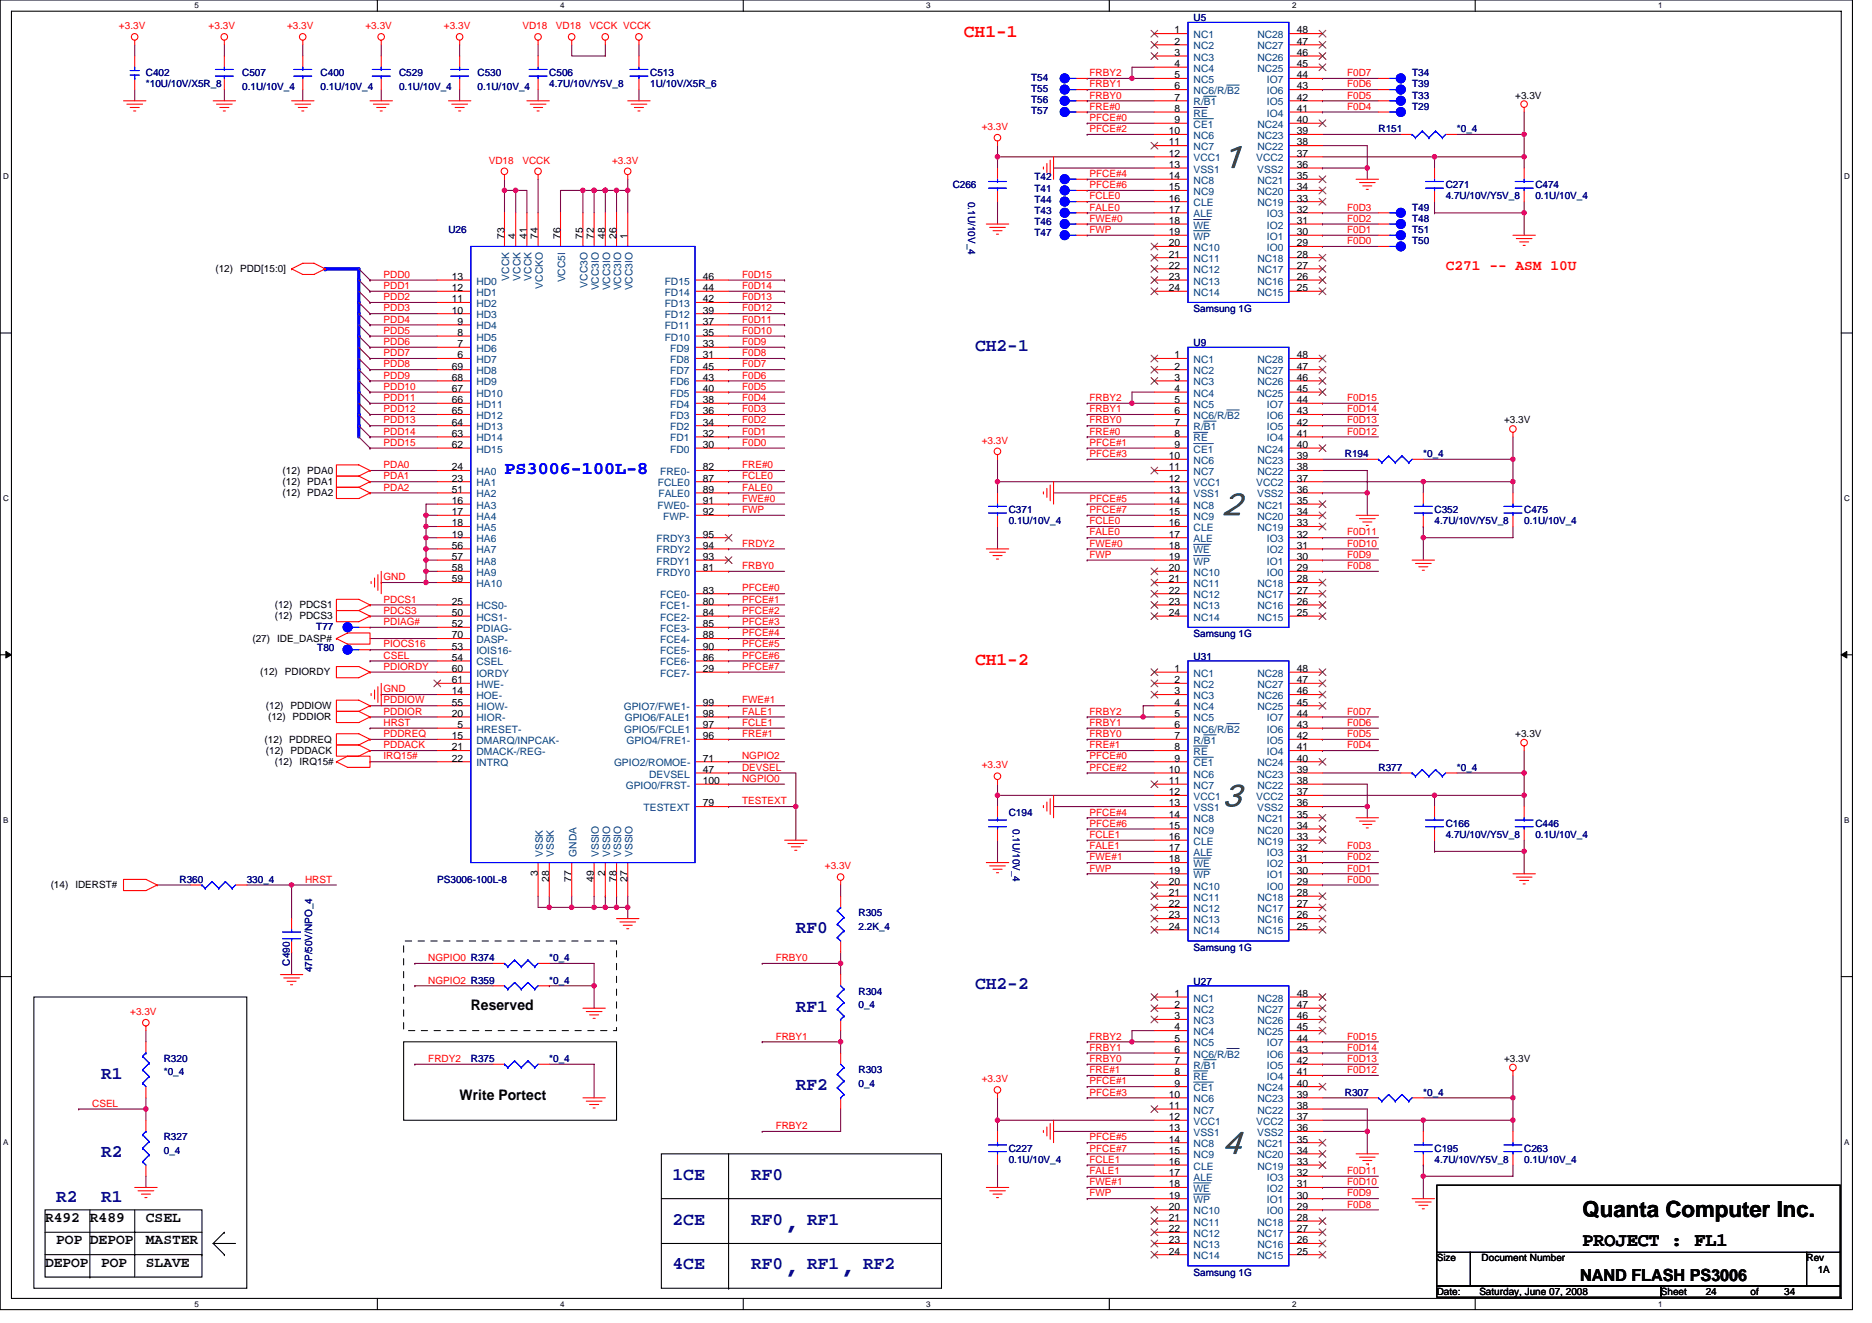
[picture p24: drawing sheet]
<svg xmlns="http://www.w3.org/2000/svg" width="297mm" height="210mm" viewBox="0 0 297 210" stroke-linecap="round" stroke-linejoin="round" font-family="sans-serif">
<defs><g id="words">
<g font-size="5.1" fill="#008040">
<text x="193.8" y="26.6">1</text>
<text x="193.8" y="81.7">2</text>
<text x="193.8" y="128">3</text>
<text x="193.8" y="183.1">4</text>
</g>
<g font-size="3.7" fill="#000080">
<text x="124.5" y="195.2">,</text>
<text x="124.5" y="202.3">,</text>
<text x="133.4" y="202.3">,</text>
</g>
<text font-size="3.5" x="251.1" y="193.1">Quanta Computer Inc.</text>
<text font-size="3" x="251.1" y="197.7">PROJECT : FL1</text>
<g font-size="2.8" fill="#f00">
<text x="152.9" y="5.9">CH1-1</text>
<text x="154.7" y="105.5">CH1-2</text>
</g>
<g font-size="2.8" fill="#000080">
<text x="154.7" y="55.7">CH2-1</text>
<text x="126.3" y="148.1">RF0</text>
<text x="126.3" y="160.6">RF1</text>
<text x="154.7" y="157">CH2-2</text>
<text x="16" y="171.3">R1</text>
<text x="126.3" y="173">RF2</text>
<text x="16" y="183.7">R2</text>
<text x="8.9" y="190.8">R2</text>
<text x="16" y="190.8">R1</text>
<text x="106.7" y="187.3">1CE</text>
<text x="119.2" y="187.3">RF0</text>
<text x="106.7" y="194.4">2CE</text>
<text x="119.2" y="194.4">RF0</text>
<text x="128.1" y="194.4">RF1</text>
<text x="106.7" y="201.5">4CE</text>
<text x="119.2" y="201.5">RF0</text>
<text x="128.1" y="201.5">RF1</text>
<text x="136.9" y="201.5">RF2</text>
</g>
<text font-size="2.8" fill="#00f" x="80" y="75.2">PS3006-100L-8</text>
<text font-size="2.6" x="250.7" y="203.4">NAND FLASH PS3006</text>
<text font-size="2.3" fill="#f00" x="229.4" y="42.8">C271 -- ASM 10U</text>
<g font-size="2.3">
<text x="74.7" y="160.4">Reserved</text>
<text x="72.9" y="174.6">Write Portect</text>
<text x="7.2" y="194">R492 R489</text>
<text x="8.9" y="197.5">POP DEPOP</text>
<text x="23.2" y="197.5">MASTER</text>
<text x="23.2" y="194">CSEL</text>
<text x="7.2" y="201.1">DEPOP</text>
<text x="16" y="201.1">POP</text>
<text x="23.2" y="201.1">SLAVE</text>
</g>
<g font-size="1.6" fill="#f00">
<text x="18.9" y="4.6">+3.3V</text>
<text x="33.1" y="4.6">+3.3V</text>
<text x="45.5" y="4.6">+3.3V</text>
<text x="58" y="4.6">+3.3V</text>
<text x="70.4" y="4.6">+3.3V</text>
<text x="82.9" y="4.6">VD18</text>
<text x="88.2" y="4.6">VD18</text>
<text x="93.6" y="4.6">VCCK VCCK</text>
<text x="172.9" y="13.9">FRBY1</text>
<text x="172.9" y="15.6">FRBY0</text>
<text x="172.9" y="17.4">FRE#0</text>
<text x="172.9" y="12.1">FRBY2</text>
<text x="213.8" y="12.1">F0D7</text>
<text x="213.8" y="13.9">F0D6</text>
<text x="213.8" y="15.6">F0D5</text>
<text x="213.8" y="17.4">F0D4</text>
<text x="155.8" y="20.6">+3.3V</text>
<text x="172.9" y="19.2">PFCE#0</text>
<text x="172.9" y="21">PFCE#2</text>
<text x="77.6" y="26">VD18</text>
<text x="82.9" y="26">VCCK</text>
<text x="97.1" y="26">+3.3V</text>
<text x="172.9" y="28.1">PFCE#4</text>
<text x="172.9" y="29.9">PFCE#6</text>
<text x="172.9" y="33.4">FALE0</text>
<text x="172.9" y="35.2">FWE#0</text>
<text x="172.9" y="31.6">FCLE0</text>
<text x="213.8" y="33.4">F0D3</text>
<text x="213.8" y="35.2">F0D2</text>
<text x="172.9" y="37">FWP</text>
<text x="213.8" y="37">F0D1</text>
<text x="213.8" y="38.8">F0D0</text>
<text x="60.9" y="44.1">PDD0</text>
<text x="60.9" y="47.6">PDD2</text>
<text x="60.9" y="45.9">PDD1</text>
<text x="117.7" y="47.6">F0D13</text>
<text x="117.7" y="45.9">F0D14</text>
<text x="117.7" y="44.1">F0D15</text>
<text x="60.9" y="53">PDD5</text>
<text x="60.9" y="51.2">PDD4</text>
<text x="60.9" y="49.4">PDD3</text>
<text x="117.7" y="53">F0D10</text>
<text x="117.7" y="51.2">F0D11</text>
<text x="117.7" y="49.4">F0D12</text>
<text x="60.9" y="54.8">PDD6</text>
<text x="60.9" y="56.5">PDD7</text>
<text x="60.9" y="58.3">PDD8</text>
<text x="117.7" y="58.3">F0D7</text>
<text x="117.7" y="56.5">F0D8</text>
<text x="117.7" y="54.8">F0D9</text>
<text x="60.9" y="63.6">PDD11</text>
<text x="60.9" y="65.4">PDD12</text>
<text x="60.9" y="60.1">PDD9</text>
<text x="60.9" y="61.9">PDD10</text>
<text x="117.7" y="65.4">F0D3</text>
<text x="117.7" y="63.6">F0D4</text>
<text x="117.7" y="61.9">F0D5</text>
<text x="117.7" y="60.1">F0D6</text>
<text x="172.9" y="63.6">FRBY2</text>
<text x="172.9" y="65.4">FRBY1</text>
<text x="213.8" y="65.4">F0D14</text>
<text x="213.8" y="63.6">F0D15</text>
<text x="60.9" y="67.2">PDD13</text>
<text x="60.9" y="69">PDD14</text>
<text x="60.9" y="70.8">PDD15</text>
<text x="117.7" y="67.2">F0D2</text>
<text x="117.7" y="70.8">F0D0</text>
<text x="117.7" y="69">F0D1</text>
<text x="155.8" y="70.4">+3.3V</text>
<text x="172.9" y="70.8">PFCE#1</text>
<text x="172.9" y="69">FRE#0</text>
<text x="172.9" y="67.2">FRBY0</text>
<text x="213.8" y="69">F0D12</text>
<text x="213.8" y="67.2">F0D13</text>
<text x="60.9" y="77.9">PDA2</text>
<text x="60.9" y="74.3">PDA0</text>
<text x="60.9" y="76.1">PDA1</text>
<text x="117.7" y="74.3">FRE#0</text>
<text x="117.7" y="77.9">FALE0</text>
<text x="117.7" y="76.1">FCLE0</text>
<text x="172.9" y="72.5">PFCE#3</text>
<text x="117.7" y="81.4">FWP</text>
<text x="117.7" y="79.7">FWE#0</text>
<text x="172.9" y="83.2">FCLE0</text>
<text x="172.9" y="79.7">PFCE#5</text>
<text x="172.9" y="81.4">PFCE#7</text>
<text x="117.7" y="86.8">FRDY2</text>
<text x="172.9" y="85">FALE0</text>
<text x="172.9" y="86.8">FWE#0</text>
<text x="172.9" y="88.5">FWP</text>
<text x="213.8" y="85">F0D11</text>
<text x="213.8" y="88.5">F0D9</text>
<text x="213.8" y="86.8">F0D10</text>
<text x="60.9" y="95.7">PDCS1</text>
<text x="60.9" y="92.1">GND</text>
<text x="117.7" y="93.9">PFCE#0</text>
<text x="117.7" y="95.7">PFCE#1</text>
<text x="117.7" y="90.3">FRBY0</text>
<text x="213.8" y="90.3">F0D8</text>
<text x="60.9" y="97.4">PDCS3</text>
<text x="60.9" y="99.2">PDIAG#</text>
<text x="117.7" y="99.2">PFCE#3</text>
<text x="117.7" y="97.4">PFCE#2</text>
<text x="117.7" y="101">PFCE#4</text>
<text x="60.9" y="106.3">PDIORDY</text>
<text x="60.9" y="104.5">CSEL</text>
<text x="60.9" y="102.8">PIOCS16</text>
<text x="117.7" y="106.3">PFCE#7</text>
<text x="117.7" y="104.5">PFCE#6</text>
<text x="117.7" y="102.8">PFCE#5</text>
<text x="60.9" y="111.7">PDDIOW</text>
<text x="60.9" y="113.4">PDDIOR</text>
<text x="60.9" y="109.9">GND</text>
<text x="117.7" y="111.7">FWE#1</text>
<text x="117.7" y="113.4">FALE1</text>
<text x="172.9" y="113.4">FRBY2</text>
<text x="213.8" y="113.4">F0D7</text>
<text x="60.9" y="115.2">HRST</text>
<text x="60.9" y="117">PDDREQ</text>
<text x="60.9" y="118.8">PDDACK</text>
<text x="117.7" y="115.2">FCLE1</text>
<text x="117.7" y="117">FRE#1</text>
<text x="172.9" y="118.8">FRE#1</text>
<text x="172.9" y="115.2">FRBY1</text>
<text x="172.9" y="117">FRBY0</text>
<text x="213.8" y="115.2">F0D6</text>
<text x="213.8" y="117">F0D5</text>
<text x="213.8" y="118.8">F0D4</text>
<text x="60.9" y="120.5">IRQ15#</text>
<text x="117.7" y="124.1">NGPIO0</text>
<text x="117.7" y="122.3">DEVSEL</text>
<text x="117.7" y="120.5">NGPIO2</text>
<text x="155.8" y="122">+3.3V</text>
<text x="172.9" y="120.5">PFCE#0</text>
<text x="172.9" y="122.3">PFCE#2</text>
<text x="117.7" y="127.7">TESTEXT</text>
<text x="172.9" y="129.4">PFCE#4</text>
<text x="172.9" y="131.2">PFCE#6</text>
<text x="130.9" y="138">+3.3V</text>
<text x="172.9" y="134.8">FALE1</text>
<text x="172.9" y="136.5">FWE#1</text>
<text x="172.9" y="133">FCLE1</text>
<text x="213.8" y="136.5">F0D2</text>
<text x="213.8" y="134.8">F0D3</text>
<text x="48.4" y="140.1">HRST</text>
<text x="172.9" y="138.3">FWP</text>
<text x="213.8" y="138.3">F0D1</text>
<text x="213.8" y="140.1">F0D0</text>
<text x="68" y="152.5">NGPIO0 R374</text>
<text x="123.1" y="152.5">FRBY0</text>
<text x="20.7" y="161.1">+3.3V</text>
<text x="68" y="156.1">NGPIO2 R359</text>
<text x="123.1" y="165">FRBY1</text>
<text x="172.9" y="165">FRBY2</text>
<text x="172.9" y="166.8">FRBY1</text>
<text x="213.8" y="166.8">F0D14</text>
<text x="213.8" y="165">F0D15</text>
<text x="68" y="168.6">FRDY2</text>
<text x="155.8" y="171.7">+3.3V</text>
<text x="172.9" y="172.1">PFCE#1</text>
<text x="172.9" y="173.9">PFCE#3</text>
<text x="172.9" y="170.3">FRE#1</text>
<text x="172.9" y="168.6">FRBY0</text>
<text x="213.8" y="170.3">F0D12</text>
<text x="213.8" y="168.6">F0D13</text>
<text x="14.6" y="175.7">CSEL</text>
<text x="123.1" y="179.2">FRBY2</text>
<text x="172.9" y="184.6">FCLE1</text>
<text x="172.9" y="181">PFCE#5</text>
<text x="172.9" y="182.8">PFCE#7</text>
<text x="172.9" y="186.3">FALE1</text>
<text x="172.9" y="188.1">FWE#1</text>
<text x="172.9" y="189.9">FWP</text>
<text x="213.8" y="186.3">F0D11</text>
<text x="213.8" y="191.7">F0D8</text>
<text x="213.8" y="189.9">F0D9</text>
<text x="213.8" y="188.1">F0D10</text>
</g>
<g font-size="1.6">
<text x="186.4" y="5.3">1</text>
<text x="205.8" y="5.3">48</text>
<text x="186.4" y="7.1">2</text>
<text x="186.4" y="8.9">3</text>
<text x="186.4" y="10.6">4</text>
<text x="205.8" y="10.6">45</text>
<text x="205.8" y="8.9">46</text>
<text x="205.8" y="7.1">47</text>
<text x="186.4" y="12.4">5</text>
<text x="186.4" y="14.2">6</text>
<text x="186.4" y="16">7</text>
<text x="186.4" y="17.8">8</text>
<text x="205.8" y="17.8">41</text>
<text x="205.8" y="16">42</text>
<text x="205.8" y="14.2">43</text>
<text x="205.8" y="12.4">44</text>
<text x="240.4" y="15.6">+3.3V</text>
<text x="185.5" y="21.3">10</text>
<text x="185.5" y="23.1">11</text>
<text x="186.4" y="19.5">9</text>
<text x="205.8" y="23.1">38</text>
<text x="205.8" y="21.3">39</text>
<text x="205.8" y="19.5">40</text>
<text x="185.5" y="24.9">12</text>
<text x="185.5" y="26.6">13</text>
<text x="185.5" y="28.4">14</text>
<text x="205.8" y="28.4">35</text>
<text x="205.8" y="26.6">36</text>
<text x="205.8" y="24.9">37</text>
<text x="185.5" y="30.2">15</text>
<text x="185.5" y="32">16</text>
<text x="185.5" y="33.8">17</text>
<text x="185.5" y="35.5">18</text>
<text x="205.8" y="35.5">31</text>
<text x="205.8" y="33.8">32</text>
<text x="205.8" y="32">33</text>
<text x="205.8" y="30.2">34</text>
<text x="80" y="37.9" transform="rotate(-90 80 37.9)">73</text>
<text x="81.8" y="37.9" transform="rotate(-90 81.8 37.9)">4</text>
<text x="83.6" y="37.9" transform="rotate(-90 83.6 37.9)">41</text>
<text x="85.4" y="37.9" transform="rotate(-90 85.4 37.9)">74</text>
<text x="88.9" y="37.9" transform="rotate(-90 88.9 37.9)">76</text>
<text x="92.5" y="37.9" transform="rotate(-90 92.5 37.9)">75</text>
<text x="94.3" y="37.9" transform="rotate(-90 94.3 37.9)">72</text>
<text x="96" y="37.9" transform="rotate(-90 96 37.9)">48</text>
<text x="97.8" y="37.9" transform="rotate(-90 97.8 37.9)">26</text>
<text x="99.6" y="37.9" transform="rotate(-90 99.6 37.9)">1</text>
<text x="185.5" y="39.1">20</text>
<text x="185.5" y="40.9">21</text>
<text x="185.5" y="37.3">19</text>
<text x="205.8" y="39.1">29</text>
<text x="205.8" y="37.3">30</text>
<text x="205.8" y="40.9">28</text>
<text x="34.2" y="43.2">(12) PDD[15:0]</text>
<text x="71.7" y="48">11</text>
<text x="71.7" y="46.2">12</text>
<text x="71.7" y="44.4">13</text>
<text x="111.5" y="48">42</text>
<text x="111.5" y="46.2">44</text>
<text x="111.5" y="44.4">46</text>
<text x="185.5" y="42.7">22</text>
<text x="185.5" y="44.4">23</text>
<text x="185.5" y="46.2">24</text>
<text x="205.8" y="46.2">25</text>
<text x="205.8" y="44.4">26</text>
<text x="205.8" y="42.7">27</text>
<text x="71.7" y="49.8">10</text>
<text x="72.6" y="53.3">8</text>
<text x="72.6" y="51.5">9</text>
<text x="111.5" y="53.3">35</text>
<text x="111.5" y="51.5">37</text>
<text x="111.5" y="49.8">39</text>
<text x="71.7" y="58.7">69</text>
<text x="72.6" y="56.9">6</text>
<text x="72.6" y="55.1">7</text>
<text x="111.5" y="56.9">31</text>
<text x="111.5" y="55.1">33</text>
<text x="111.5" y="58.7">45</text>
<text x="186.4" y="56.9">1</text>
<text x="186.4" y="58.7">2</text>
<text x="205.8" y="58.7">47</text>
<text x="205.8" y="56.9">48</text>
<text x="71.7" y="65.8">65</text>
<text x="71.7" y="64">66</text>
<text x="71.7" y="62.2">67</text>
<text x="71.7" y="60.4">68</text>
<text x="111.5" y="65.8">36</text>
<text x="111.5" y="64">38</text>
<text x="111.5" y="62.2">40</text>
<text x="111.5" y="60.4">43</text>
<text x="186.4" y="60.4">3</text>
<text x="186.4" y="62.2">4</text>
<text x="186.4" y="64">5</text>
<text x="186.4" y="65.8">6</text>
<text x="205.8" y="65.8">43</text>
<text x="205.8" y="64">44</text>
<text x="205.8" y="62.2">45</text>
<text x="205.8" y="60.4">46</text>
<text x="71.7" y="71.1">62</text>
<text x="71.7" y="69.3">63</text>
<text x="71.7" y="67.5">64</text>
<text x="111.5" y="71.1">30</text>
<text x="111.5" y="69.3">32</text>
<text x="111.5" y="67.5">34</text>
<text x="186.4" y="67.5">7</text>
<text x="186.4" y="69.3">8</text>
<text x="186.4" y="71.1">9</text>
<text x="205.8" y="69.3">41</text>
<text x="205.8" y="67.5">42</text>
<text x="205.8" y="71.1">40</text>
<text x="238.7" y="67.2">+3.3V</text>
<text x="44.8" y="75.2">(12) PDA0</text>
<text x="44.8" y="77">(12) PDA1</text>
<text x="71.7" y="76.4">23</text>
<text x="71.7" y="74.7">24</text>
<text x="111.5" y="76.4">87</text>
<text x="111.5" y="74.7">82</text>
<text x="185.5" y="72.9">10</text>
<text x="185.5" y="74.7">11</text>
<text x="185.5" y="76.4">12</text>
<text x="205.8" y="74.7">38</text>
<text x="205.8" y="72.9">39</text>
<text x="205.8" y="76.4">37</text>
<text x="44.8" y="78.8">(12) PDA2</text>
<text x="71.7" y="80">16</text>
<text x="71.7" y="81.8">17</text>
<text x="71.7" y="83.5">18</text>
<text x="71.7" y="78.2">51</text>
<text x="111.5" y="78.2">89</text>
<text x="111.5" y="81.8">92</text>
<text x="111.5" y="80">91</text>
<text x="185.5" y="78.2">13</text>
<text x="185.5" y="80">14</text>
<text x="185.5" y="81.8">15</text>
<text x="185.5" y="83.5">16</text>
<text x="205.8" y="83.5">33</text>
<text x="205.8" y="81.8">34</text>
<text x="205.8" y="80">35</text>
<text x="205.8" y="78.2">36</text>
<text x="71.7" y="85.3">19</text>
<text x="71.7" y="87.1">56</text>
<text x="71.7" y="88.9">57</text>
<text x="111.5" y="88.9">93</text>
<text x="111.5" y="87.1">94</text>
<text x="111.5" y="85.3">95</text>
<text x="185.5" y="85.3">17</text>
<text x="185.5" y="87.1">18</text>
<text x="185.5" y="88.9">19</text>
<text x="205.8" y="88.9">30</text>
<text x="205.8" y="87.1">31</text>
<text x="205.8" y="85.3">32</text>
<text x="71.7" y="96">25</text>
<text x="71.7" y="90.7">58</text>
<text x="71.7" y="92.4">59</text>
<text x="111.5" y="90.7">81</text>
<text x="111.5" y="96">80</text>
<text x="111.5" y="94.2">83</text>
<text x="185.5" y="90.7">20</text>
<text x="185.5" y="92.4">21</text>
<text x="185.5" y="94.2">22</text>
<text x="185.5" y="96">23</text>
<text x="205.8" y="90.7">29</text>
<text x="205.8" y="96">26</text>
<text x="205.8" y="94.2">27</text>
<text x="205.8" y="92.4">28</text>
<text x="40" y="101.9">(27) IDE_DASP#</text>
<text x="43.6" y="96.5">(12) PDCS1</text>
<text x="43.6" y="98.3">(12) PDCS3</text>
<text x="71.7" y="97.8">50</text>
<text x="71.7" y="99.5">52</text>
<text x="71.7" y="101.3">70</text>
<text x="111.5" y="97.8">84</text>
<text x="111.5" y="99.5">85</text>
<text x="111.5" y="101.3">88</text>
<text x="185.5" y="97.8">24</text>
<text x="205.8" y="97.8">25</text>
<text x="41.3" y="107.2">(12) PDIORDY</text>
<text x="71.7" y="103.1">53</text>
<text x="71.7" y="104.9">54</text>
<text x="71.7" y="106.7">60</text>
<text x="111.5" y="106.7">29</text>
<text x="111.5" y="104.9">86</text>
<text x="111.5" y="103.1">90</text>
<text x="186.4" y="106.7">1</text>
<text x="205.8" y="106.7">48</text>
<text x="42.2" y="112.5">(12) PDDIOW</text>
<text x="71.7" y="110.2">14</text>
<text x="71.7" y="113.8">20</text>
<text x="71.7" y="112">55</text>
<text x="71.7" y="108.4">61</text>
<text x="111.5" y="113.8">98</text>
<text x="111.5" y="112">99</text>
<text x="186.4" y="108.4">2</text>
<text x="186.4" y="110.2">3</text>
<text x="186.4" y="112">4</text>
<text x="186.4" y="113.8">5</text>
<text x="205.8" y="113.8">44</text>
<text x="205.8" y="112">45</text>
<text x="205.8" y="110.2">46</text>
<text x="205.8" y="108.4">47</text>
<text x="42" y="117.9">(12) PDDREQ</text>
<text x="42.2" y="119.7">(12) PDDACK</text>
<text x="42.5" y="114.3">(12) PDDIOR</text>
<text x="71.7" y="117.3">15</text>
<text x="71.7" y="119.1">21</text>
<text x="72.6" y="115.5">5</text>
<text x="111.5" y="115.5">97</text>
<text x="111.5" y="117.3">96</text>
<text x="186.4" y="115.5">6</text>
<text x="186.4" y="117.3">7</text>
<text x="186.4" y="119.1">8</text>
<text x="205.8" y="119.1">41</text>
<text x="205.8" y="117.3">42</text>
<text x="205.8" y="115.5">43</text>
<text x="240.4" y="117">+3.3V</text>
<text x="43.6" y="121.4">(12) IRQ15#</text>
<text x="71.7" y="120.9">22</text>
<text x="111.5" y="122.7">47</text>
<text x="111.5" y="120.9">71</text>
<text x="111.5" y="124.4">100</text>
<text x="185.5" y="122.7">10</text>
<text x="185.5" y="124.4">11</text>
<text x="186.4" y="120.9">9</text>
<text x="205.8" y="124.4">38</text>
<text x="205.8" y="122.7">39</text>
<text x="205.8" y="120.9">40</text>
<text x="111.5" y="128">79</text>
<text x="185.5" y="126.2">12</text>
<text x="185.5" y="128">13</text>
<text x="185.5" y="129.8">14</text>
<text x="185.5" y="131.6">15</text>
<text x="205.8" y="131.6">34</text>
<text x="205.8" y="129.8">35</text>
<text x="205.8" y="128">36</text>
<text x="205.8" y="126.2">37</text>
<text x="185.5" y="133.3">16</text>
<text x="185.5" y="135.1">17</text>
<text x="185.5" y="136.9">18</text>
<text x="205.8" y="136.9">31</text>
<text x="205.8" y="135.1">32</text>
<text x="205.8" y="133.3">33</text>
<text x="8" y="141">(14) IDERST#</text>
<text x="85.4" y="139.1" transform="rotate(-90 85.4 139.1)">3</text>
<text x="87.1" y="140" transform="rotate(-90 87.1 140)">28</text>
<text x="90.7" y="140" transform="rotate(-90 90.7 140)">77</text>
<text x="94.3" y="140" transform="rotate(-90 94.3 140)">49</text>
<text x="96" y="139.1" transform="rotate(-90 96 139.1)">2</text>
<text x="97.8" y="140" transform="rotate(-90 97.8 140)">78</text>
<text x="99.6" y="140" transform="rotate(-90 99.6 140)">27</text>
<text x="185.5" y="140.4">20</text>
<text x="185.5" y="142.2">21</text>
<text x="185.5" y="144">22</text>
<text x="185.5" y="138.7">19</text>
<text x="205.8" y="140.4">29</text>
<text x="205.8" y="138.7">30</text>
<text x="205.8" y="144">27</text>
<text x="205.8" y="142.2">28</text>
<text x="185.5" y="145.8">23</text>
<text x="185.5" y="147.6">24</text>
<text x="205.8" y="147.6">25</text>
<text x="205.8" y="145.8">26</text>
<text x="186.4" y="158.2">1</text>
<text x="186.4" y="160">2</text>
<text x="186.4" y="161.8">3</text>
<text x="205.8" y="161.8">46</text>
<text x="205.8" y="160">47</text>
<text x="205.8" y="158.2">48</text>
<text x="186.4" y="163.6">4</text>
<text x="186.4" y="165.3">5</text>
<text x="186.4" y="167.1">6</text>
<text x="205.8" y="167.1">43</text>
<text x="205.8" y="165.3">44</text>
<text x="205.8" y="163.6">45</text>
<text x="186.4" y="168.9">7</text>
<text x="186.4" y="170.7">8</text>
<text x="186.4" y="172.4">9</text>
<text x="205.8" y="170.7">41</text>
<text x="205.8" y="168.9">42</text>
<text x="205.8" y="172.4">40</text>
<text x="238.7" y="168.6">+3.3V</text>
<text x="185.5" y="174.2">10</text>
<text x="185.5" y="176">11</text>
<text x="185.5" y="177.8">12</text>
<text x="185.5" y="179.6">13</text>
<text x="205.8" y="176">38</text>
<text x="205.8" y="174.2">39</text>
<text x="205.8" y="179.6">36</text>
<text x="205.8" y="177.8">37</text>
<text x="185.5" y="181.3">14</text>
<text x="185.5" y="183.1">15</text>
<text x="185.5" y="184.9">16</text>
<text x="205.8" y="184.9">33</text>
<text x="205.8" y="183.1">34</text>
<text x="205.8" y="181.3">35</text>
<text x="185.5" y="186.7">17</text>
<text x="185.5" y="188.4">18</text>
<text x="185.5" y="190.2">19</text>
<text x="205.8" y="190.2">30</text>
<text x="205.8" y="188.4">31</text>
<text x="205.8" y="186.7">32</text>
<text x="185.5" y="192">20</text>
<text x="185.5" y="193.8">21</text>
<text x="185.5" y="195.6">22</text>
<text x="185.5" y="197.3">23</text>
<text x="205.8" y="192">29</text>
<text x="205.8" y="197.3">26</text>
<text x="205.8" y="195.6">27</text>
<text x="205.8" y="193.8">28</text>
<text x="185.5" y="199.1">24</text>
<text x="205.8" y="199.1">25</text>
<text x="228" y="200.2">Size</text>
<text x="235.1" y="200.2">Document Number</text>
<text x="286.7" y="200.2">Rev</text>
<text x="288.4" y="202">1A</text>
<text x="228" y="205.5">Date:</text>
<text x="234.7" y="205.5">Saturday, June 07, 2008</text>
<text x="263.5" y="205.5">Sheet</text>
<text x="270.7" y="205.5">24</text>
<text x="277.8" y="205.5">of</text>
<text x="283.1" y="205.5">34</text>
</g>
<g font-size="1.6" fill="#000080">
<text x="189.4" y="3.4">U5</text>
<text x="23.2" y="12.1">C402</text>
<text x="23.2" y="13.9">*10U/10V/X5R_8</text>
<text x="38.4" y="12.1">C507</text>
<text x="38.4" y="14.2">0.1U/10V_4</text>
<text x="50.9" y="12.1">C400</text>
<text x="50.9" y="14.2">0.1U/10V_4</text>
<text x="63.3" y="12.1">C529</text>
<text x="63.3" y="14.2">0.1U/10V_4</text>
<text x="75.8" y="12.1">C530</text>
<text x="75.8" y="14.2">0.1U/10V_4</text>
<text x="87.2" y="12.1">C506</text>
<text x="87.2" y="13.9">4.7U/10V/Y5V_8</text>
<text x="103.2" y="12.1">C513</text>
<text x="103.2" y="13.9">1U/10V/X5R_6</text>
<text x="163.6" y="14.6">T55</text>
<text x="163.6" y="16.4">T56</text>
<text x="163.6" y="12.8">T54</text>
<text x="224.1" y="12.1">T34</text>
<text x="224.1" y="15.6">T33</text>
<text x="224.1" y="13.9">T39</text>
<text x="224.1" y="17.4">T29</text>
<text x="163.6" y="18.1">T57</text>
<text x="218.7" y="21">R151</text>
<text x="231.2" y="21">*0_4</text>
<text x="151.2" y="29.9">C266</text>
<text x="164.1" y="28.6">T42</text>
<text x="229.4" y="29.9">C271</text>
<text x="243.6" y="29.9">C474</text>
<text x="153.6" y="32" transform="rotate(90 153.6 32)">0.1U/10V_4</text>
<text x="164.1" y="32.2">T44</text>
<text x="164.1" y="35.7">T46</text>
<text x="164.1" y="34">T43</text>
<text x="164.1" y="30.4">T41</text>
<text x="224.1" y="33.4">T49</text>
<text x="224.1" y="35.2">T48</text>
<text x="229.4" y="31.6">4.7U/10V/Y5V_8</text>
<text x="243.6" y="31.6">0.1U/10V_4</text>
<text x="71.2" y="37">U26</text>
<text x="164.1" y="37.5">T47</text>
<text x="224.1" y="38.8">T50</text>
<text x="224.1" y="37">T51</text>
<text x="189.4" y="49.6">Samsung 1G</text>
<text x="189.4" y="54.9">U9</text>
<text x="213.4" y="72.5">R194</text>
<text x="225.8" y="72.5">*0_4</text>
<text x="160.1" y="81.4">C371</text>
<text x="160.1" y="83.2">0.1U/10V_4</text>
<text x="227.6" y="81.4">C352</text>
<text x="227.6" y="83.2">4.7U/10V/Y5V_8</text>
<text x="241.8" y="81.4">C475</text>
<text x="241.8" y="83.2">0.1U/10V_4</text>
<text x="50.2" y="99.9">T77</text>
<text x="189.4" y="101.2">Samsung 1G</text>
<text x="50.4" y="103.3">T80</text>
<text x="189.4" y="104.7">U31</text>
<text x="218.7" y="122.3">R377</text>
<text x="231.2" y="122.3">*0_4</text>
<text x="160.1" y="129.4">C194</text>
<text x="160.7" y="131.6" transform="rotate(90 160.7 131.6)">0.1U/10V_4</text>
<text x="229.4" y="131.2">C166</text>
<text x="243.6" y="131.2">C446</text>
<text x="229.4" y="133">4.7U/10V/Y5V_8</text>
<text x="243.6" y="133">0.1U/10V_4</text>
<text x="28.5" y="140.1">R360</text>
<text x="39.2" y="140.1">330_4</text>
<text x="69.4" y="140.1">PS3006-100L-8</text>
<text x="136.2" y="145.4">R305</text>
<text x="136.2" y="147.6">2.2K_4</text>
<text x="46" y="153.3" transform="rotate(-90 46 153.3)">C490</text>
<text x="49.5" y="154.3" transform="rotate(-90 49.5 154.3)">47P/50V/NPO_4</text>
<text x="87.2" y="152.5">*0_4</text>
<text x="189.4" y="150.9">Samsung 1G</text>
<text x="87.2" y="156.1">*0_4</text>
<text x="136.2" y="157.9">R304</text>
<text x="136.2" y="160">0_4</text>
<text x="189.4" y="156.3">U27</text>
<text x="26" y="168.6">R320</text>
<text x="26" y="170.7">*0_4</text>
<text x="74.7" y="168.6">R375</text>
<text x="87.2" y="168.6">*0_4</text>
<text x="136.2" y="170.3">R303</text>
<text x="136.2" y="172.5">0_4</text>
<text x="213.4" y="173.9">R307</text>
<text x="225.8" y="173.9">*0_4</text>
<text x="26" y="181">R327</text>
<text x="26" y="183.1">0_4</text>
<text x="160.1" y="182.8">C227</text>
<text x="160.1" y="184.6">0.1U/10V_4</text>
<text x="227.6" y="182.8">C195</text>
<text x="227.6" y="184.6">4.7U/10V/Y5V_8</text>
<text x="241.8" y="182.8">C263</text>
<text x="241.8" y="184.6">0.1U/10V_4</text>
<text x="189.4" y="202.5">Samsung 1G</text>
</g>
<g font-size="1.6" fill="#004080">
<text x="189.4" y="6.1">NC1</text>
<text x="189.4" y="7.8">NC2</text>
<text x="189.4" y="9.6">NC3</text>
<text x="189.4" y="11.4">NC4</text>
<text x="199.5" y="11.4">NC25</text>
<text x="199.5" y="9.6">NC26</text>
<text x="199.5" y="7.8">NC27</text>
<text x="199.5" y="6.1">NC28</text>
<text x="189.4" y="13.2">NC5</text>
<text x="189.4" y="14.9">NC6/R/B2</text>
<text x="189.4" y="16.7">R/B1</text>
<text x="201" y="16.7">IO5</text>
<text x="201" y="14.9">IO6</text>
<text x="201" y="13.2">IO7</text>
<text x="189.4" y="18.5">RE</text>
<text x="189.4" y="20.3">CE1</text>
<text x="189.4" y="22.1">NC6</text>
<text x="189.4" y="23.8">NC7</text>
<text x="199.5" y="23.8">NC22</text>
<text x="199.5" y="22.1">NC23</text>
<text x="199.5" y="20.3">NC24</text>
<text x="201" y="18.5">IO4</text>
<text x="189.4" y="25.6">VCC1</text>
<text x="189.4" y="27.4">VSS1</text>
<text x="189.4" y="29.2">NC8</text>
<text x="199.3" y="25.6">VCC2</text>
<text x="199.5" y="27.4">VSS2</text>
<text x="199.5" y="29.2">NC21</text>
<text x="189.4" y="30.9">NC9</text>
<text x="189.4" y="32.7">CLE</text>
<text x="189.4" y="34.5">ALE</text>
<text x="199.5" y="32.7">NC19</text>
<text x="199.5" y="30.9">NC20</text>
<text x="201" y="34.5">IO3</text>
<text x="189.4" y="36.3">WE</text>
<text x="189.4" y="38.1">WP</text>
<text x="189.4" y="39.8">NC10</text>
<text x="189.4" y="41.6">NC11</text>
<text x="199.5" y="41.6">NC18</text>
<text x="201" y="39.8">IO0</text>
<text x="201" y="38.1">IO1</text>
<text x="201" y="36.3">IO2</text>
<text x="75.6" y="46.9">HD1</text>
<text x="75.6" y="45.2">HD0</text>
<text x="80.8" y="44.5" transform="rotate(-90 80.8 44.5)">VCCK</text>
<text x="82.6" y="44.5" transform="rotate(-90 82.6 44.5)">VCCK</text>
<text x="84.3" y="44.5" transform="rotate(-90 84.3 44.5)">VCCK</text>
<text x="86.1" y="45.8" transform="rotate(-90 86.1 45.8)">VCCKO</text>
<text x="89.7" y="44.8" transform="rotate(-90 89.7 44.8)">VCC5I</text>
<text x="93.2" y="45.6" transform="rotate(-90 93.2 45.6)">VCC3O</text>
<text x="95" y="46.1" transform="rotate(-90 95 46.1)">VCC3IO</text>
<text x="96.8" y="46.1" transform="rotate(-90 96.8 46.1)">VCC3IO</text>
<text x="98.6" y="46.1" transform="rotate(-90 98.6 46.1)">VCC3IO</text>
<text x="100.3" y="46.1" transform="rotate(-90 100.3 46.1)">VCC3IO</text>
<text x="105.5" y="46.9">FD14</text>
<text x="105.5" y="45.2">FD15</text>
<text x="189.4" y="43.4">NC12</text>
<text x="189.4" y="45.2">NC13</text>
<text x="189.4" y="46.9">NC14</text>
<text x="199.5" y="46.9">NC15</text>
<text x="199.5" y="45.2">NC16</text>
<text x="199.5" y="43.4">NC17</text>
<text x="75.6" y="52.3">HD4</text>
<text x="75.6" y="50.5">HD3</text>
<text x="75.6" y="48.7">HD2</text>
<text x="105.5" y="52.3">FD11</text>
<text x="105.5" y="50.5">FD12</text>
<text x="105.5" y="48.7">FD13</text>
<text x="75.6" y="57.6">HD7</text>
<text x="75.6" y="55.8">HD6</text>
<text x="75.6" y="54.1">HD5</text>
<text x="75.6" y="59.4">HD8</text>
<text x="105.5" y="54.1">FD10</text>
<text x="106.4" y="57.6">FD8</text>
<text x="106.4" y="55.8">FD9</text>
<text x="106.4" y="59.4">FD7</text>
<text x="189.4" y="57.6">NC1</text>
<text x="189.4" y="59.4">NC2</text>
<text x="199.5" y="59.4">NC27</text>
<text x="199.5" y="57.6">NC28</text>
<text x="75.6" y="64.7">HD11</text>
<text x="75.6" y="62.9">HD10</text>
<text x="75.6" y="61.2">HD9</text>
<text x="106.4" y="64.7">FD4</text>
<text x="106.4" y="62.9">FD5</text>
<text x="106.4" y="61.2">FD6</text>
<text x="189.4" y="61.2">NC3</text>
<text x="189.4" y="62.9">NC4</text>
<text x="189.4" y="64.7">NC5</text>
<text x="199.5" y="62.9">NC25</text>
<text x="199.5" y="61.2">NC26</text>
<text x="201" y="64.7">IO7</text>
<text x="75.6" y="71.8">HD15</text>
<text x="75.6" y="70.1">HD14</text>
<text x="75.6" y="68.3">HD13</text>
<text x="75.6" y="66.5">HD12</text>
<text x="106.4" y="71.8">FD0</text>
<text x="106.4" y="70.1">FD1</text>
<text x="106.4" y="68.3">FD2</text>
<text x="106.4" y="66.5">FD3</text>
<text x="189.4" y="66.5">NC6/R/B2</text>
<text x="189.4" y="68.3">R/B1</text>
<text x="189.4" y="70.1">RE</text>
<text x="189.4" y="71.8">CE1</text>
<text x="199.5" y="71.8">NC24</text>
<text x="201" y="70.1">IO4</text>
<text x="201" y="68.3">IO5</text>
<text x="201" y="66.5">IO6</text>
<text x="75.6" y="77.2">HA1</text>
<text x="75.6" y="75.4">HA0</text>
<text x="104.4" y="77.2">FCLE0</text>
<text x="104.8" y="75.4">FRE0-</text>
<text x="189.4" y="73.6">NC6</text>
<text x="189.4" y="75.4">NC7</text>
<text x="189.4" y="77.2">VCC1</text>
<text x="199.3" y="77.2">VCC2</text>
<text x="199.5" y="75.4">NC22</text>
<text x="199.5" y="73.6">NC23</text>
<text x="75.6" y="80.7">HA3</text>
<text x="75.6" y="82.5">HA4</text>
<text x="75.6" y="79">HA2</text>
<text x="104.3" y="80.7">FWE0-</text>
<text x="104.5" y="79">FALE0</text>
<text x="105.2" y="82.5">FWP-</text>
<text x="189.4" y="79">VSS1</text>
<text x="189.4" y="80.7">NC8</text>
<text x="189.4" y="82.5">NC9</text>
<text x="199.5" y="79">VSS2</text>
<text x="199.5" y="82.5">NC20</text>
<text x="199.5" y="80.7">NC21</text>
<text x="75.6" y="84.3">HA5</text>
<text x="75.6" y="86.1">HA6</text>
<text x="75.6" y="87.8">HA7</text>
<text x="75.6" y="89.6">HA8</text>
<text x="104.2" y="89.6">FRDY1</text>
<text x="104.2" y="87.8">FRDY2</text>
<text x="104.2" y="86.1">FRDY3</text>
<text x="189.4" y="84.3">CLE</text>
<text x="189.4" y="86.1">ALE</text>
<text x="189.4" y="87.8">WE</text>
<text x="189.4" y="89.6">WP</text>
<text x="199.5" y="84.3">NC19</text>
<text x="201" y="89.6">IO1</text>
<text x="201" y="87.8">IO2</text>
<text x="201" y="86.1">IO3</text>
<text x="75.6" y="91.4">HA9</text>
<text x="75.6" y="93.2">HA10</text>
<text x="104.2" y="91.4">FRDY0</text>
<text x="104.8" y="95">FCE0-</text>
<text x="189.4" y="91.4">NC10</text>
<text x="189.4" y="93.2">NC11</text>
<text x="189.4" y="95">NC12</text>
<text x="199.5" y="95">NC17</text>
<text x="199.5" y="93.2">NC18</text>
<text x="201" y="91.4">IO0</text>
<text x="75.6" y="96.7">HCS0-</text>
<text x="75.6" y="98.5">HCS1-</text>
<text x="75.6" y="100.3">PDIAG-</text>
<text x="104.8" y="96.7">FCE1-</text>
<text x="104.8" y="98.5">FCE2-</text>
<text x="104.8" y="100.3">FCE3-</text>
<text x="189.4" y="96.7">NC13</text>
<text x="189.4" y="98.5">NC14</text>
<text x="199.5" y="98.5">NC15</text>
<text x="199.5" y="96.7">NC16</text>
<text x="75.6" y="103.8">IOIS16-</text>
<text x="75.6" y="105.6">CSEL</text>
<text x="75.6" y="107.4">IORDY</text>
<text x="75.6" y="102.1">DASP-</text>
<text x="104.8" y="107.4">FCE7-</text>
<text x="104.8" y="105.6">FCE6-</text>
<text x="104.8" y="102.1">FCE4-</text>
<text x="104.8" y="103.8">FCE5-</text>
<text x="189.4" y="107.4">NC1</text>
<text x="199.5" y="107.4">NC28</text>
<text x="75.6" y="111">HOE-</text>
<text x="75.6" y="112.7">HIOW-</text>
<text x="75.6" y="109.2">HWE-</text>
<text x="99" y="112.7">GPIO7/FWE1-</text>
<text x="189.4" y="109.2">NC2</text>
<text x="189.4" y="111">NC3</text>
<text x="189.4" y="112.7">NC4</text>
<text x="199.5" y="112.7">NC25</text>
<text x="199.5" y="111">NC26</text>
<text x="199.5" y="109.2">NC27</text>
<text x="75.6" y="116.3">HRESET-</text>
<text x="75.6" y="118.1">DMARQ/INPCAK-</text>
<text x="75.6" y="114.5">HIOR-</text>
<text x="75.6" y="119.8">DMACK-/REG-</text>
<text x="99" y="116.3">GPIO5/FCLE1</text>
<text x="99.1" y="114.5">GPIO6/FALE1</text>
<text x="99.4" y="118.1">GPIO4/FRE1-</text>
<text x="189.4" y="114.5">NC5</text>
<text x="189.4" y="116.3">NC6/R/B2</text>
<text x="189.4" y="118.1">R/B1</text>
<text x="189.4" y="119.8">RE</text>
<text x="201" y="119.8">IO4</text>
<text x="201" y="118.1">IO5</text>
<text x="201" y="116.3">IO6</text>
<text x="201" y="114.5">IO7</text>
<text x="75.6" y="121.6">INTRQ</text>
<text x="97.4" y="121.6">GPIO2/ROMOE-</text>
<text x="99.3" y="125.2">GPIO0/FRST-</text>
<text x="103" y="123.4">DEVSEL</text>
<text x="189.4" y="121.6">CE1</text>
<text x="189.4" y="123.4">NC6</text>
<text x="189.4" y="125.2">NC7</text>
<text x="199.5" y="125.2">NC22</text>
<text x="199.5" y="123.4">NC23</text>
<text x="199.5" y="121.6">NC24</text>
<text x="102.1" y="128.7">TESTEXT</text>
<text x="189.4" y="127">VCC1</text>
<text x="189.4" y="128.7">VSS1</text>
<text x="189.4" y="130.5">NC8</text>
<text x="199.3" y="127">VCC2</text>
<text x="199.5" y="128.7">VSS2</text>
<text x="199.5" y="130.5">NC21</text>
<text x="86.1" y="136" transform="rotate(-90 86.1 136)">VSSK</text>
<text x="87.9" y="136" transform="rotate(-90 87.9 136)">VSSK</text>
<text x="91.5" y="136" transform="rotate(-90 91.5 136)">GNDA</text>
<text x="95" y="136" transform="rotate(-90 95 136)">VSSIO</text>
<text x="96.8" y="136" transform="rotate(-90 96.8 136)">VSSIO</text>
<text x="98.6" y="136" transform="rotate(-90 98.6 136)">VSSIO</text>
<text x="100.3" y="136" transform="rotate(-90 100.3 136)">VSSIO</text>
<text x="189.4" y="132.3">NC9</text>
<text x="189.4" y="134.1">CLE</text>
<text x="189.4" y="135.8">ALE</text>
<text x="189.4" y="137.6">WE</text>
<text x="199.5" y="134.1">NC19</text>
<text x="199.5" y="132.3">NC20</text>
<text x="201" y="137.6">IO2</text>
<text x="201" y="135.8">IO3</text>
<text x="189.4" y="139.4">WP</text>
<text x="189.4" y="141.2">NC10</text>
<text x="189.4" y="143">NC11</text>
<text x="199.5" y="143">NC18</text>
<text x="201" y="141.2">IO0</text>
<text x="201" y="139.4">IO1</text>
<text x="189.4" y="144.7">NC12</text>
<text x="189.4" y="146.5">NC13</text>
<text x="189.4" y="148.3">NC14</text>
<text x="199.5" y="148.3">NC15</text>
<text x="199.5" y="146.5">NC16</text>
<text x="199.5" y="144.7">NC17</text>
<text x="189.4" y="159">NC1</text>
<text x="189.4" y="160.7">NC2</text>
<text x="199.5" y="160.7">NC27</text>
<text x="199.5" y="159">NC28</text>
<text x="189.4" y="162.5">NC3</text>
<text x="189.4" y="164.3">NC4</text>
<text x="189.4" y="166.1">NC5</text>
<text x="189.4" y="167.9">NC6/R/B2</text>
<text x="199.5" y="164.3">NC25</text>
<text x="199.5" y="162.5">NC26</text>
<text x="201" y="167.9">IO6</text>
<text x="201" y="166.1">IO7</text>
<text x="189.4" y="169.6">R/B1</text>
<text x="189.4" y="171.4">RE</text>
<text x="189.4" y="173.2">CE1</text>
<text x="199.5" y="173.2">NC24</text>
<text x="201" y="171.4">IO4</text>
<text x="201" y="169.6">IO5</text>
<text x="189.4" y="175">NC6</text>
<text x="189.4" y="176.7">NC7</text>
<text x="189.4" y="178.5">VCC1</text>
<text x="199.3" y="178.5">VCC2</text>
<text x="199.5" y="176.7">NC22</text>
<text x="199.5" y="175">NC23</text>
<text x="189.4" y="180.3">VSS1</text>
<text x="189.4" y="182.1">NC8</text>
<text x="189.4" y="183.9">NC9</text>
<text x="189.4" y="185.6">CLE</text>
<text x="199.5" y="180.3">VSS2</text>
<text x="199.5" y="185.6">NC19</text>
<text x="199.5" y="183.9">NC20</text>
<text x="199.5" y="182.1">NC21</text>
<text x="189.4" y="187.4">ALE</text>
<text x="189.4" y="189.2">WE</text>
<text x="189.4" y="191">WP</text>
<text x="201" y="191">IO1</text>
<text x="201" y="189.2">IO2</text>
<text x="201" y="187.4">IO3</text>
<text x="189.4" y="192.7">NC10</text>
<text x="189.4" y="194.5">NC11</text>
<text x="189.4" y="196.3">NC12</text>
<text x="199.5" y="196.3">NC17</text>
<text x="199.5" y="194.5">NC18</text>
<text x="201" y="192.7">IO0</text>
<text x="189.4" y="198.1">NC13</text>
<text x="189.4" y="199.9">NC14</text>
<text x="199.5" y="199.9">NC15</text>
<text x="199.5" y="198.1">NC16</text>
</g>
<g font-size="1.3">
<text x="30.8" y="1.3">5</text>
<text x="88.9" y="1.3">4</text>
<text x="147" y="1.3">3</text>
<text x="205" y="1.3">2</text>
<text x="263.1" y="1.3">1</text>
<text x=".5" y="28.4">D</text>
<text x="292.6" y="28.4">D</text>
<text x=".5" y="79.5">C</text>
<text x="292.6" y="79.5">C</text>
<text x=".5" y="130.6">B</text>
<text x="292.6" y="130.6">B</text>
<text x=".5" y="181.7">A</text>
<text x="292.6" y="181.7">A</text>
<text x="30.8" y="207.4">5</text>
<text x="88.9" y="207.4">4</text>
<text x="147" y="207.4">3</text>
<text x="205" y="207.4">2</text>
<text x="263.1" y="207.4">1</text>
</g>
</g></defs>
<path d="M0 0h293.9v207.9h-293.9zM1.8 1.8h290.4v204.3h-290.4z" fill="none" stroke="#000" stroke-width=".17"/>
<g fill="#fff">
<path d="M30.8 .2h.7v1.4h-.7z"/>
<path d="M30.8 206.3h.7v1.4h-.7z"/>
</g>
<path d="M59.9 0v1.8M59.9 206.1v1.8" fill="none" stroke="#000" stroke-width=".17"/>
<g fill="#fff">
<path d="M88.9 .2h.7v1.4h-.7z"/>
<path d="M88.9 206.3h.7v1.4h-.7z"/>
</g>
<path d="M117.9 0v1.8M117.9 206.1v1.8" fill="none" stroke="#000" stroke-width=".17"/>
<g fill="#fff">
<path d="M147 .2h.7v1.4h-.7z"/>
<path d="M147 206.3h.7v1.4h-.7z"/>
</g>
<path d="M176 0v1.8M176 206.1v1.8" fill="none" stroke="#000" stroke-width=".17"/>
<g fill="#fff">
<path d="M205 .2h.7v1.4h-.7z"/>
<path d="M205 206.3h.7v1.4h-.7z"/>
</g>
<path d="M234.1 0v1.8M234.1 206.1v1.8" fill="none" stroke="#000" stroke-width=".17"/>
<g fill="#fff">
<path d="M263.1 .2h.7v1.4h-.7z"/>
<path d="M263.1 206.3h.7v1.4h-.7z"/>
<path d="M.5 27.3h.9v1.4h-.9z"/>
<path d="M292.6 27.3h.9v1.4h-.9z"/>
<path d="M.5 78.4h.9v1.4h-.9z"/>
<path d="M292.6 78.4h.9v1.4h-.9z"/>
</g>
<path d="M0 52.9h1.8M292.2 52.9h1.7" fill="none" stroke="#000" stroke-width=".17"/>
<g fill="#fff">
<path d="M.5 129.5h.8v1.4h-.8z"/>
<path d="M292.6 129.5h.9v1.4h-.9z"/>
</g>
<path d="M0 103.9h1.8M292.2 103.9h1.7" fill="none" stroke="#000" stroke-width=".17"/>
<path d="M.9 103.4l.9 .5-.9 .5zM292.2 103.9l.8-.5v1z" fill="#000" stroke="#000" stroke-width=".16"/>
<g fill="#fff">
<path d="M.5 180.5h.8v1.4h-.8z"/>
<path d="M292.6 180.5h.9v1.4h-.9z"/>
</g>
<g fill="none" stroke="#000" stroke-width=".17">
<path d="M0 155h1.8M5.4 158.2h33.8v46.3h-33.8zM292.2 155h1.7M64 165.4h33.8v12.4h-33.8zM7.2 195.6h24.8M7.2 199.1h24.8M7.2 192h24.8v10.7h-24.8zM14.3 192v10.7M21.4 192v10.7M32 199.1h.1M33.8 197.4h3.6M33.8 197.4l1.8 1.7"/>
<path d="M35.6 195.6h.1M35.6 199.1h.1M35.6 195.6l-1.8 1.8M104.9 183.1h44.5v21.4h-44.5zM104.9 197.4h44.5M104.9 190.2h44.5M115.6 183.1v21.4M228 198.8h5.3v5.3h-5.3zM228 188.1h64v10.7h-64zM233.3 198.8h53.4v5.3h-53.4zM286.7 198.8h5.3v5.3h-5.3zM14.3 202.7h.1"/>
<path d="M115.6 204.5h.1M228 204.1h35.5v1.8h-35.5zM263.5 204.1h28.5v1.8h-28.5z"/>
</g>
<g fill="none" stroke="#800040" stroke-width=".17">
<path d="M21.4 7.1v1.8M21.4 14.2v1.8M35.6 7.1v1.8M35.6 14.2v1.8M48 14.2v1.8M48 7.1v1.8M60.5 14.2v1.8M60.5 7.1v1.8M72.9 14.2v1.8M72.9 7.1v1.8M85.4 14.2v1.8M85.4 7.1v1.8"/>
<path d="M90.7 7.1v1.8h5.4v-1.8M101.4 7.1v1.8M101.4 14.2v1.8M172.5 14.2h.1M172.5 16h.1M172.5 17.8h.1M172.5 19.6h.1M172.5 12.4h.1M172.5 14.2h10.7M172.5 16h10.7M172.5 17.8h10.7M172.5 19.6h10.7"/>
<path d="M179.6 12.4h.1M179.6 12.4h3.6M183.2 10.7h-3.6v1.7h-7.1M209.8 12.4h.1M209.8 14.2h.1M209.8 16h.1M209.8 17.8h.1M209.8 12.4h8.9M209.8 14.2h8.9M209.8 16h8.9M209.8 17.8h8.9M241.8 17.8v3.5"/>
<path d="M80 30.2v3.6M80 28.4v1.8M80 30.2h1.8v3.6M80 30.2h.1M81.8 30.2h1.8v3.6M81.8 30.2h.1M85.4 28.4v5.4M88.9 30.2h.1M88.9 30.2v3.6M88.9 30.2h10.7M92.5 30.2h.1M92.5 30.2v3.6"/>
<path d="M94.3 30.2v3.6M94.3 30.2h.1M96.1 30.2h.1M96.1 30.2v3.6M97.8 30.2h.1M97.8 30.2v3.6M99.6 30.2v3.6M99.6 28.4v1.8M158.3 24.9v1.8M158.3 32v3.6M158.3 24.9h.1M158.3 23.1v1.8"/>
<path d="M158.3 24.9h24.9M167.2 26.7h16M172.5 37.3h.1M172.5 33.8h.1M172.5 35.6h.1M172.5 32h.1M172.5 21.3h.1M172.5 28.4h.1M172.5 30.2h.1M172.5 37.3h10.7M172.5 33.8h10.7M172.5 35.6h10.7"/>
<path d="M172.5 30.2h10.7M172.5 32h10.7M172.5 21.3h10.7M172.5 28.4h10.7M209.8 23.1h7.2v3.6M209.8 24.9h17.8M209.8 33.8h.1M209.8 35.6h.1M209.8 37.3h.1M209.8 39.1h.1M209.8 21.3h12.5M209.8 26.7h.1"/>
<path d="M209.8 37.3h8.9M209.8 33.8h8.9M209.8 35.6h8.9M209.8 39.1h8.9M209.8 26.7h7.2M217 26.7v1.7M227.6 32v1.8M227.6 24.9v1.8M227.6 33.8h14.2v3.5M227.6 33.8h.1M227.6 24.9h.1M227.6 24.9h14.2"/>
<path d="M231.2 21.3h10.6M241.8 24.9v1.8M241.8 32v1.8M241.8 21.3h.1M241.8 21.3v3.6M56.9 42.7l1.8 1.7M56.9 44.4l1.8 1.8M56.9 46.2l1.8 1.8M56.9 48l1.8 1.8M56.9 49.8l1.8 1.8M56.9 51.6l1.8 1.7M56.9 53.3l1.8 1.8"/>
<path d="M56.9 55.1l1.8 1.8M56.9 56.9l1.8 1.8M56.9 58.7l1.8 1.8M58.7 55.1h.1M58.7 53.3h.1M58.7 56.9h.1M58.7 51.6h.1M58.7 49.8h.1M58.7 58.7h.1M58.7 44.4h.1M58.7 48h.1M58.7 46.2h.1"/>
<path d="M58.7 58.7h10.7M58.7 55.1h10.7M58.7 53.3h10.7M58.7 56.9h10.7M58.7 51.6h10.7M58.7 49.8h10.7M58.7 44.4h10.7M58.7 48h10.7M58.7 46.2h10.7M115.6 58.7h.1M115.6 58.7h8.9M115.6 55.1h8.9"/>
<path d="M115.6 53.3h8.9M115.6 56.9h8.9M115.6 51.6h8.9M115.6 49.8h8.9M115.6 44.4h8.9M115.6 48h8.9M115.6 46.2h8.9M124.5 56.9h.1M124.5 55.1h.1M124.5 53.3h.1M124.5 51.6h.1M124.5 49.8h.1"/>
<path d="M124.5 48h.1M124.5 46.2h.1M124.5 44.4h.1M56.9 60.5l1.8 1.7M56.9 62.2l1.8 1.8M56.9 64l1.8 1.8M56.9 65.8l1.8 1.8M56.9 67.6l1.8 1.7M56.9 69.3l1.8 1.8M58.7 78.2h.1M58.7 67.6h.1M58.7 69.3h.1"/>
<path d="M58.7 64h.1M58.7 71.1h.1M58.7 65.8h.1M58.7 60.5h.1M58.7 62.2h.1M58.7 74.7h.1M58.7 76.5h.1M58.7 76.5h10.7M58.7 67.6h10.7M58.7 65.8h10.7M58.7 64h10.7M58.7 62.2h10.7"/>
<path d="M58.7 60.5h10.7M58.7 78.2h10.7M58.7 69.3h10.7M58.7 71.1h10.7M58.7 74.7h10.7M115.6 67.6h.1M115.6 65.8h.1M115.6 64h.1M115.6 62.2h.1M115.6 60.5h.1M115.6 74.7h.1M115.6 78.2h.1"/>
<path d="M115.6 76.5h.1M115.6 71.1h.1M115.6 69.3h.1M115.6 76.5h8.9M115.6 67.6h8.9M115.6 65.8h8.9M115.6 64h8.9M115.6 62.2h8.9M115.6 60.5h8.9M115.6 78.2h8.9M115.6 69.3h8.9M115.6 71.1h8.9"/>
<path d="M115.6 74.7h8.9M158.3 72.9v3.6M158.3 76.5v1.7M158.3 76.5h.1M158.3 76.5h24.9M167.2 78.2h16M172.5 71.1h.1M172.5 72.9h.1M172.5 64h.1M172.5 69.3h.1M172.5 65.8h.1M172.5 67.6h.1"/>
<path d="M172.5 67.6h10.7M172.5 65.8h10.7M172.5 69.3h10.7M172.5 71.1h10.7M172.5 72.9h10.7M179.6 64h.1M179.6 64h3.6M183.2 62.2h-3.6v1.8h-7.1M209.8 74.7h7.2v3.5M209.8 76.5h16M209.8 78.2h7.2v3.6M209.8 78.2h.1"/>
<path d="M209.8 72.9h7.2M209.8 69.3h.1M209.8 67.6h.1M209.8 65.8h.1M209.8 64h.1M209.8 67.6h8.9M209.8 65.8h8.9M209.8 64h8.9M209.8 69.3h8.9M225.8 76.5h14.3v1.7M225.8 76.5h.1M225.8 76.5v1.7"/>
<path d="M225.8 72.9h14.3M240.1 72.9h.1M240.1 69.3v3.6M240.1 72.9v3.6M58.7 96h.1M58.7 97.8h.1M58.7 99.6h.1M58.7 96h10.7M58.7 97.8h10.7M58.7 99.6h10.7M60.5 92.5h.1M60.5 92.5h7.1"/>
<path d="M67.6 90.7v1.8h1.8M67.6 90.7h.1M67.6 81.8v1.8h1.8M67.6 81.8h.1M67.6 83.6v1.7h1.8M67.6 83.6h.1M67.6 87.1h.1M67.6 85.3h.1M67.6 88.9h.1M67.6 87.1v1.8M67.6 88.9v1.8h1.8M67.6 87.1h1.8"/>
<path d="M67.6 85.3v1.8M67.6 88.9h1.8M69.4 80h-1.8v1.8h1.8M115.6 81.8h.1M115.6 99.6h.1M115.6 94.2h.1M115.6 97.8h.1M115.6 80h.1M115.6 87.1h.1M115.6 96h.1M115.6 90.7h.1M115.6 96h8.9"/>
<path d="M115.6 97.8h8.9M115.6 81.8h8.9M115.6 99.6h8.9M115.6 94.2h8.9M115.6 80h8.9M115.6 87.1h8.9M115.6 90.7h8.9M158.3 83.6v3.5M172.5 85.3h.1M172.5 87.1h.1M172.5 83.6h.1M172.5 80h.1"/>
<path d="M172.5 81.8h.1M172.5 88.9h.1M172.5 81.8h10.7M172.5 80h10.7M172.5 87.1h10.7M172.5 88.9h10.7M172.5 85.3h10.7M172.5 83.6h10.7M209.8 85.3h.1M209.8 90.7h.1M209.8 88.9h.1M209.8 87.1h.1"/>
<path d="M209.8 87.1h8.9M209.8 90.7h8.9M209.8 88.9h8.9M209.8 85.3h8.9M225.8 83.6h.1M225.8 85.3v3.6M225.8 83.6v1.7M240.1 83.6v1.7h-14.3M58.7 112h.1M58.7 115.6h.1M58.7 106.7h.1M58.7 104.9h.1"/>
<path d="M58.7 113.8h.1M58.7 101.3h10.7M58.7 103.1h.1M58.7 117.3h.1M58.7 119.1h.1M58.7 112h10.7M58.7 115.6h10.7M58.7 106.7h10.7M58.7 104.9h10.7M58.7 113.8h10.7M58.7 103.1h10.7M58.7 117.3h10.7"/>
<path d="M58.7 119.1h10.7M60.5 110.2h.1M60.5 110.2h8.9M115.6 106.7h.1M115.6 101.3h.1M115.6 104.9h.1M115.6 103.1h.1M115.6 112h.1M115.6 113.8h.1M115.6 115.6h.1M115.6 117.3h.1M115.6 112h8.9"/>
<path d="M115.6 115.6h8.9M115.6 106.7h8.9M115.6 104.9h8.9M115.6 113.8h8.9M115.6 103.1h8.9M115.6 117.3h8.9M115.6 101.3h8.9M172.5 119.1h.1M172.5 115.6h.1M172.5 117.3h.1M172.5 113.8h.1M172.5 115.6h10.7"/>
<path d="M172.5 117.3h10.7M172.5 119.1h10.7M181.4 113.8h.1M181.4 113.8h1.8M183.2 112h-1.8v1.8h-8.9M209.8 113.8h.1M209.8 115.6h.1M209.8 117.3h.1M209.8 119.1h.1M209.8 115.6h8.9M209.8 113.8h8.9M209.8 117.3h8.9"/>
<path d="M209.8 119.1h8.9M241.8 119.1v3.6M58.7 120.9h.1M58.7 120.9h10.7M115.6 124.5h.1M115.6 122.7h.1M115.6 128h.1M115.6 120.9h.1M115.6 122.7h10.7v5.3M115.6 124.5h8.9M115.6 128h10.7M115.6 120.9h8.9"/>
<path d="M126.3 128v5.3M158.3 126.2v1.8M158.3 133.3v3.6M158.3 126.2h.1M158.3 124.5v1.7M158.3 126.2h24.9M167.2 128h16M172.5 120.9h.1M172.5 122.7h.1M172.5 135.1h.1M172.5 136.9h.1M172.5 133.3h.1"/>
<path d="M172.5 129.8h.1M172.5 131.6h.1M172.5 138.7h.1M172.5 122.7h10.7M172.5 120.9h10.7M172.5 136.9h10.7M172.5 138.7h10.7M172.5 135.1h10.7M172.5 133.3h10.7M172.5 129.8h10.7M172.5 131.6h10.7M209.8 128h.1"/>
<path d="M209.8 124.5h7.2v3.5M209.8 126.2h17.8M209.8 122.7h12.5M209.8 136.9h.1M209.8 138.7h.1M209.8 135.1h.1M209.8 128h7.2M209.8 136.9h8.9M209.8 138.7h8.9M209.8 135.1h8.9M217 128v1.8M227.6 135.1h14.2v3.6"/>
<path d="M227.6 135.1h.1M227.6 126.2h.1M227.6 133.3v1.8M227.6 126.2v1.8M227.6 126.2h14.2M231.2 122.7h10.6M241.8 133.3v1.8M241.8 122.7h.1M241.8 126.2v1.8M241.8 122.7v3.5M24.9 140.5h5.4M39.2 140.5h7.1v5.3"/>
<path d="M46.3 140.5h.1M46.3 151.1h.1M46.3 140.5h7.1M46.3 151.1v3.6M65.8 152.9h.1M65.8 156.5h.1M65.8 152.9h12.5M65.8 156.5h12.5M85.4 142.2v1.8h1.8M87.2 142.2v1.8M87.2 144h.1M87.2 152.9h7.1v3.6"/>
<path d="M87.2 156.5h.1M87.2 144h7.1M87.2 156.5h7.1M90.7 142.2v1.8M90.7 144h.1M94.3 142.2v1.8M94.3 144h3.5M94.3 144h.1M94.3 156.5v3.5M96.1 142.2h.1M96.1 142.2v1.8M97.8 144h1.8"/>
<path d="M97.8 142.2h.1M97.8 142.2v1.8M99.6 144h.1M99.6 142.2v1.8M99.6 144v1.8M120.9 152.9h.1M120.9 152.9h12.5M133.4 140.5v1.7M133.4 152.9h.1M133.4 151.1v1.8M133.4 152.9v1.8M209.8 140.5h.1"/>
<path d="M209.8 140.5h8.9M12.5 176h10.7v1.8M12.5 176h.1M23.2 174.2v1.8M23.2 163.6v1.8M65.8 168.9h.1M65.8 168.9h12.5M87.2 168.9h7.1v5.3M120.9 165.4h.1M120.9 179.6h.1M120.9 165.4h12.5M133.4 176v3.6h-12.5"/>
<path d="M133.4 165.4v1.7M133.4 163.6v1.8M158.3 174.2v3.6M158.3 177.8v1.8M158.3 177.8h.1M158.3 177.8h24.9M167.2 179.6h16M172.5 172.5h.1M172.5 174.2h.1M172.5 165.4h.1M172.5 170.7h.1M172.5 167.1h.1"/>
<path d="M172.5 168.9h.1M172.5 168.9h10.7M172.5 170.7h10.7M172.5 167.1h10.7M172.5 172.5h10.7M172.5 174.2h10.7M179.6 165.4h.1M179.6 165.4h3.6M183.2 163.6h-3.6v1.8h-7.1M209.8 176h7.2v3.6M209.8 177.8h16M209.8 174.2h7.2"/>
<path d="M209.8 170.7h.1M209.8 168.9h.1M209.8 167.1h.1M209.8 165.4h.1M209.8 168.9h8.9M209.8 165.4h8.9M209.8 179.6h7.2M209.8 170.7h8.9M209.8 167.1h8.9M217 179.6h.1M217 179.6v3.5M225.8 177.8h14.3v1.8"/>
<path d="M225.8 177.8h.1M225.8 177.8v1.8M225.8 174.2h14.3M240.1 170.7v3.5M240.1 174.2h.1M240.1 174.2v3.6M23.2 186.7v1.8M158.3 184.9v3.6M172.5 186.7h.1M172.5 188.5h.1M172.5 184.9h.1M172.5 181.4h.1"/>
<path d="M172.5 183.1h.1M172.5 190.2h.1M172.5 186.7h10.7M172.5 190.2h10.7M172.5 188.5h10.7M172.5 184.9h10.7M172.5 181.4h10.7M172.5 183.1h10.7M209.8 186.7h.1M209.8 192h.1M209.8 190.2h.1M209.8 188.5h.1"/>
<path d="M209.8 186.7h8.9M209.8 192h8.9M209.8 190.2h8.9M209.8 188.5h8.9M225.8 184.9h.1M225.8 186.7v3.5M225.8 184.9v1.8M240.1 184.9v1.8h-14.3"/>
</g>
<g fill="#f0f" stroke="#f0f" stroke-width=".17">
<circle cx="179.6" cy="12.4" r=".35"/>
<circle cx="240.1" cy="76.4" r=".35"/>
<circle cx="225.8" cy="76.4" r=".35"/>
<circle cx="240.1" cy="72.9" r=".35"/>
<circle cx="225.8" cy="85.3" r=".35"/>
<circle cx="158.3" cy="76.4" r=".35"/>
<circle cx="216.9" cy="78.2" r=".35"/>
<circle cx="158.3" cy="24.9" r=".35"/>
<circle cx="216.9" cy="26.7" r=".35"/>
<circle cx="241.8" cy="33.8" r=".35"/>
<circle cx="241.8" cy="24.9" r=".35"/>
<circle cx="227.6" cy="24.9" r=".35"/>
<circle cx="241.8" cy="21.3" r=".35"/>
<circle cx="92.5" cy="30.2" r=".35"/>
<circle cx="99.6" cy="144" r=".35"/>
<circle cx="99.6" cy="30.2" r=".35"/>
<circle cx="94.3" cy="30.2" r=".35"/>
<circle cx="96" cy="30.2" r=".35"/>
<circle cx="87.1" cy="144" r=".35"/>
<circle cx="81.8" cy="30.2" r=".35"/>
<circle cx="90.7" cy="144" r=".35"/>
<circle cx="80" cy="30.2" r=".35"/>
<circle cx="96" cy="144" r=".35"/>
<circle cx="97.8" cy="144" r=".35"/>
<circle cx="126.3" cy="128" r=".35"/>
<circle cx="97.8" cy="30.2" r=".35"/>
<circle cx="94.3" cy="144" r=".35"/>
<circle cx="133.4" cy="152.9" r=".35"/>
<circle cx="94.3" cy="156.5" r=".35"/>
<circle cx="133.4" cy="165.3" r=".35"/>
<circle cx="67.6" cy="90.7" r=".35"/>
<circle cx="67.6" cy="81.8" r=".35"/>
<circle cx="67.6" cy="83.6" r=".35"/>
<circle cx="67.6" cy="87.1" r=".35"/>
<circle cx="67.6" cy="85.3" r=".35"/>
<circle cx="67.6" cy="88.9" r=".35"/>
<circle cx="67.6" cy="92.4" r=".35"/>
<circle cx="23.1" cy="176" r=".35"/>
<circle cx="46.3" cy="140.4" r=".35"/>
<circle cx="216.9" cy="128" r=".35"/>
<circle cx="241.8" cy="135.1" r=".35"/>
<circle cx="241.8" cy="126.2" r=".35"/>
<circle cx="227.6" cy="126.2" r=".35"/>
<circle cx="241.8" cy="122.7" r=".35"/>
<circle cx="240.1" cy="177.8" r=".35"/>
<circle cx="225.8" cy="177.8" r=".35"/>
<circle cx="240.1" cy="174.2" r=".35"/>
<circle cx="225.8" cy="186.7" r=".35"/>
<circle cx="158.3" cy="177.8" r=".35"/>
<circle cx="158.3" cy="126.2" r=".35"/>
<circle cx="216.9" cy="179.6" r=".35"/>
<circle cx="179.6" cy="64" r=".35"/>
<circle cx="181.4" cy="113.8" r=".35"/>
<circle cx="179.6" cy="165.3" r=".35"/>
</g>
<path d="M51.6 42.7h.1M51.6 42.7h5.3v23.1M56.9 67.6h.1M56.9 65.8h.1M56.9 65.8v3.5" fill="none" stroke="#00f" stroke-width=".53"/>
<g fill="none" stroke="#f00" stroke-width=".17">
<path d="M19.6 16h3.6M20.1 16.5h2.5M20.7 17.1h1.4M21.2 17.6h.3M21.4 6.4v.7M21.4 8.9v1.8M21.4 12.4v1.8M33.8 16h3.6M34.4 16.5h2.4M34.9 17.1h1.4M35.4 17.6h.4M35.6 6.4v.7"/>
<path d="M35.6 8.9v1.8M35.6 12.4v1.8M46.3 16h3.5M46.8 16.5h2.5M47.3 17.1h1.5M47.9 17.6h.3M48 6.4v.7M48 8.9v1.8M48 12.4v1.8M58.7 16h3.6M59.2 16.5h2.5M59.8 17.1h1.4"/>
<path d="M60.3 17.6h.4M60.5 6.4v.7M60.5 8.9v1.8M60.5 12.4v1.8M71.2 16h3.5M71.7 16.5h2.5M72.2 17.1h1.5M72.8 17.6h.3M72.9 6.4v.7M72.9 8.9v1.8M72.9 12.4v1.8M83.6 16h3.6"/>
<path d="M84.1 16.5h2.5M84.7 17.1h1.4M85.2 17.6h.4M85.4 6.4v.7M85.4 8.9v1.8M85.4 12.4v1.8M90.7 6.4v.7M96.1 6.4v.7M99.6 16h3.6M100.1 16.5h2.5M100.7 17.1h1.4M101.2 17.6h.4"/>
<path d="M101.4 6.4v.7M101.4 8.9v1.8M101.4 12.4v1.8M170.7 14.2h1.8M170.7 12.4h1.8M170.7 16h1.8M170.7 17.8h1.8M183.2 14.2h5.3M183.2 5.3h5.3M183.2 7.1h5.3M183.2 8.9h5.3M183.2 10.7h5.3"/>
<path d="M183.2 12.4h5.3M183.2 16h5.3M183.2 17.8h5.3M183.2 19.6h5.3M204.5 14.2h5.3M204.5 5.3h5.3M204.5 7.1h5.3M204.5 8.9h5.3M204.5 10.7h5.3M204.5 12.4h5.3M204.5 16h5.3M204.5 17.8h5.3"/>
<path d="M204.5 19.6h5.3M218.7 14.2h1.8M218.7 12.4h1.8M218.7 16h1.8M218.7 17.8h1.8M241.8 17.1v.7M80 27.7v.7M80 33.8v5.3M81.8 33.8v5.3M83.6 33.8v5.3M85.4 27.7v.7M85.4 33.8v5.3"/>
<path d="M88.9 33.8v5.3M92.5 33.8v5.3M94.3 33.8v5.3M96.1 33.8v5.3M97.8 33.8v5.3M99.6 27.7v.7M99.6 33.8v5.3M156.5 35.6h3.6M157 36.1h2.5M157.6 36.6h1.4M158.1 37.2h.4M158.3 22.4v.7"/>
<path d="M158.3 26.7v1.7M158.3 30.2v1.8M165.6 26.5v.3M166.1 26v1.4M166.6 25.4v2.5M167.2 24.9v3.5M170.7 33.8h1.8M170.7 28.4h1.8M170.7 30.2h1.8M170.7 32h1.8M170.7 35.6h1.8M170.7 37.3h1.8"/>
<path d="M183.2 33.8h5.3M183.2 21.3h5.3M183.2 23.1h5.3M183.2 24.9h5.3M183.2 26.7h5.3M183.2 28.4h5.3M183.2 30.2h5.3M183.2 32h5.3M183.2 35.6h5.3M183.2 37.3h5.3M183.2 39.1h5.3M204.5 33.8h5.3"/>
<path d="M204.5 21.3h5.3M204.5 23.1h5.3M204.5 24.9h5.3M204.5 26.7h5.3M204.5 28.4h5.3M204.5 30.2h5.3M204.5 32h5.3M204.5 35.6h5.3M204.5 37.3h5.3M204.5 39.1h5.3M215.2 28.4h3.5M215.7 29h2.5"/>
<path d="M216.2 29.5h1.5M216.8 30.1h.3M218.7 33.8h1.8M218.7 35.6h1.8M218.7 37.3h1.8M218.7 39.1h1.8M222.3 21.3h1.8M227.6 26.7v1.7M227.6 30.2v1.8M229.4 21.3h1.8M240.1 37.3h3.5M240.6 37.9h2.5"/>
<path d="M241.1 38.4h1.5M241.7 38.9h.3M241.8 26.7v1.7M241.8 30.2v1.8M46.3 42.7l1.7-.9h1.8l1.8 .9M46.3 42.7h.1M46.3 42.7l1.7 .9h1.8l1.8-.9M51.6 42.7h.1M69.4 56.9h5.3M69.4 58.7h5.3M69.4 44.4h5.3M69.4 46.2h5.3"/>
<path d="M69.4 55.1h5.3M69.4 53.3h5.3M69.4 51.6h5.3M69.4 49.8h5.3M69.4 48h5.3M110.3 56.9h5.3M110.3 58.7h5.3M110.3 44.4h5.3M110.3 46.2h5.3M110.3 55.1h5.3M110.3 53.3h5.3M110.3 51.6h5.3"/>
<path d="M110.3 49.8h5.3M110.3 48h5.3M183.2 56.9h5.3M183.2 58.7h5.3M183.2 40.9h5.3M183.2 42.7h5.3M183.2 44.4h5.3M183.2 46.2h5.3M204.5 56.9h5.3M204.5 58.7h5.3M204.5 40.9h5.3M204.5 42.7h5.3"/>
<path d="M204.5 44.4h5.3M204.5 46.2h5.3M56.9 75.6h-3.5v1.7h3.5M56.9 77.3h-3.5v1.8h3.5l1.8-.9M56.9 75.6l1.8 .9M56.9 77.3l1.8 .9M58.7 74.7l-1.8-.9h-3.5v1.8h3.5M58.7 74.7h.1M58.7 76.5h.1M58.7 78.2h.1M58.7 74.7l-1.8 .9M58.7 76.5l-1.8 .8"/>
<path d="M69.4 60.5h5.3M69.4 62.2h5.3M69.4 64h5.3M69.4 65.8h5.3M69.4 67.6h5.3M69.4 69.3h5.3M69.4 71.1h5.3M69.4 74.7h5.3M69.4 76.5h5.3M69.4 78.2h5.3M110.3 60.5h5.3M110.3 62.2h5.3"/>
<path d="M110.3 64h5.3M110.3 65.8h5.3M110.3 67.6h5.3M110.3 69.3h5.3M110.3 71.1h5.3M110.3 74.7h5.3M110.3 76.5h5.3M110.3 78.2h5.3M158.3 72.2v.7M158.3 78.2v1.8M165.6 78.1v.3M166.1 77.5v1.5"/>
<path d="M166.6 77v2.5M167.2 76.5v3.5M183.2 60.5h5.3M183.2 62.2h5.3M183.2 64h5.3M183.2 65.8h5.3M183.2 67.6h5.3M183.2 69.3h5.3M183.2 71.1h5.3M183.2 72.9h5.3M183.2 74.7h5.3M183.2 76.5h5.3"/>
<path d="M183.2 78.2h5.3M204.5 60.5h5.3M204.5 62.2h5.3M204.5 64h5.3M204.5 65.8h5.3M204.5 67.6h5.3M204.5 69.3h5.3M204.5 71.1h5.3M204.5 72.9h5.3M204.5 74.7h5.3M204.5 76.5h5.3M204.5 78.2h5.3"/>
<path d="M217 72.9h1.7M224.1 72.9h1.7M225.8 78.2v1.8M240.1 68.6v.7M240.1 78.2v1.8M56.9 96.9h-3.5v1.8h3.5l1.8-.9M56.9 96.9l1.8 .9M56.9 99.6h1.8M58.7 96l-1.8-.9h-3.5v1.8h3.5M58.7 96h.1M58.7 97.8h.1M58.7 96l-1.8 .9"/>
<path d="M58.9 92.3v.3M59.4 91.7v1.5M60 91.2v2.5M60.5 90.7v3.5M69.4 80h5.3M69.4 81.8h5.3M69.4 83.6h5.3M69.4 85.3h5.3M69.4 87.1h5.3M69.4 88.9h5.3M69.4 90.7h5.3M69.4 92.5h5.3"/>
<path d="M69.4 96h5.3M69.4 97.8h5.3M69.4 99.6h5.3M110.3 80h5.3M110.3 81.8h5.3M110.3 85.3h5.3M110.3 87.1h5.3M110.3 88.9h5.3M110.3 90.7h5.3M110.3 94.2h5.3M110.3 96h5.3M110.3 97.8h5.3"/>
<path d="M110.3 99.6h5.3M156.5 87.1h3.6M157 87.7h2.5M157.6 88.2h1.4M158.1 88.7h.4M158.3 81.8v1.8M183.2 80h5.3M183.2 81.8h5.3M183.2 83.6h5.3M183.2 85.3h5.3M183.2 87.1h5.3M183.2 88.9h5.3"/>
<path d="M183.2 90.7h5.3M183.2 92.5h5.3M183.2 94.2h5.3M183.2 96h5.3M183.2 97.8h5.3M204.5 80h5.3M204.5 81.8h5.3M204.5 83.6h5.3M204.5 85.3h5.3M204.5 87.1h5.3M204.5 88.9h5.3M204.5 90.7h5.3"/>
<path d="M204.5 92.5h5.3M204.5 94.2h5.3M204.5 96h5.3M204.5 97.8h5.3M215.2 81.8h3.5M215.7 82.3h2.5M216.2 82.8h1.5M216.8 83.4h.3M224.1 88.9h3.5M224.6 89.4h2.5M225.1 90h1.5M225.7 90.5h.3"/>
<path d="M225.8 81.8v1.8M240.1 81.8v1.8M53.4 105.8h3.5l1.8 .9-1.8 .9h-3.5zM53.4 101.3l1.8-.8h3.5v1.7h-3.5zM53.4 101.3h.1M56.9 112.9h-3.5v1.8h3.5l1.8-.9M56.9 118.2h-3.5v1.8h3.5l1.8-.9M56.9 112.9l1.8 .9M56.9 118.2l1.8 .9M56.9 103.1h1.8M58.7 113.8h.1M58.7 112l-1.8-.9h-3.5v1.8h3.5"/>
<path d="M58.7 112h.1M58.7 117.3l-1.8-.8h-3.5v1.7h3.5M58.7 117.3h.1M58.7 106.7h.1M58.7 119.1h.1M58.7 112l-1.8 .9M58.7 117.3l-1.8 .9M58.9 110.1v.3M59.4 109.5v1.5M60 109v2.5M60.5 108.5v3.5M69.4 103.1h5.3"/>
<path d="M69.4 115.6h5.3M69.4 110.2h5.3M69.4 117.3h5.3M69.4 113.8h5.3M69.4 119.1h5.3M69.4 106.7h5.3M69.4 104.9h5.3M69.4 112h5.3M69.4 108.5h5.3M69.4 101.3h5.3M110.3 103.1h5.3M110.3 115.6h5.3"/>
<path d="M110.3 117.3h5.3M110.3 113.8h5.3M110.3 106.7h5.3M110.3 104.9h5.3M110.3 112h5.3M110.3 101.3h5.3M183.2 115.6h5.3M183.2 110.2h5.3M183.2 117.3h5.3M183.2 113.8h5.3M183.2 119.1h5.3M183.2 106.7h5.3"/>
<path d="M183.2 112h5.3M183.2 108.5h5.3M204.5 115.6h5.3M204.5 110.2h5.3M204.5 117.3h5.3M204.5 113.8h5.3M204.5 119.1h5.3M204.5 106.7h5.3M204.5 112h5.3M204.5 108.5h5.3M241.8 118.4v.7M19.6 139.6h3.6l1.7 .9-1.7 .9h-3.6z"/>
<path d="M53.4 120.9l1.8-.9h3.5v1.8h-3.5zM53.4 120.9h.1M69.4 120.9h5.3M85.4 136.9v5.3M87.2 136.9v5.3M90.7 136.9v5.3M94.3 136.9v5.3M96.1 136.9v5.3M97.8 136.9v5.3M99.6 136.9v5.3M110.3 122.7h5.3M110.3 124.5h5.3"/>
<path d="M110.3 120.9h5.3M110.3 128h5.3M124.5 133.3h3.6M125 133.9h2.5M125.6 134.4h1.4M126.1 135h.3M133.4 139.7v.8M156.5 136.9h3.6M157 137.4h2.5M157.6 138h1.4M158.1 138.5h.4M158.3 123.7v.8"/>
<path d="M158.3 128v1.8M158.3 131.6v1.7M165.6 127.8v.4M166.1 127.3v1.4M166.6 126.8v2.5M167.2 126.2v3.6M183.2 122.7h5.3M183.2 124.5h5.3M183.2 120.9h5.3M183.2 128h5.3M183.2 126.2h5.3M183.2 129.8h5.3"/>
<path d="M183.2 131.6h5.3M183.2 133.3h5.3M183.2 135.1h5.3M183.2 136.9h5.3M183.2 138.7h5.3M204.5 122.7h5.3M204.5 124.5h5.3M204.5 120.9h5.3M204.5 128h5.3M204.5 126.2h5.3M204.5 129.8h5.3M204.5 131.6h5.3"/>
<path d="M204.5 133.3h5.3M204.5 135.1h5.3M204.5 136.9h5.3M204.5 138.7h5.3M215.2 129.8h3.5M215.7 130.3h2.5M216.2 130.9h1.5M216.8 131.4h.3M222.3 122.7h1.8M227.6 128v1.8M227.6 131.6v1.7M229.4 122.7h1.8"/>
<path d="M240.1 138.7h3.5M240.6 139.2h2.5M241.1 139.7h1.5M241.8 128v1.8M241.8 131.6v1.7M24.9 140.5h.1M30.3 140.5h1.7M37.4 140.5h1.8M44.5 154.7h3.5M45 155.2h2.5M45.5 155.7h1.5M46.1 156.3h.3"/>
<path d="M46.3 145.8v1.8M46.3 149.4v1.7M78.3 152.9h1.7M78.3 156.5h1.7M85.4 152.9h1.8M85.4 156.5h1.8M97.8 145.8h3.6M98.4 146.3h2.5M98.9 146.9h1.4M99.4 147.4h.4M133.4 142.2v1.8M133.4 149.4v1.7"/>
<path d="M133.4 154.7v1.8M183.2 158.2h5.3M183.2 140.5h5.3M183.2 142.2h5.3M183.2 144h5.3M183.2 145.8h5.3M183.2 147.6h5.3M204.5 158.2h5.3M204.5 140.5h5.3M204.5 142.2h5.3M204.5 144h5.3M204.5 145.8h5.3"/>
<path d="M204.5 147.6h5.3M241.7 140.3h.3M23.2 162.9v.7M23.2 165.4v1.7M23.2 172.5v1.7M23.2 177.8v1.8M78.3 168.9h1.7M85.4 168.9h1.8M92.5 160h3.6M92.5 174.2h3.6M93 160.5h2.5M93 174.8h2.5"/>
<path d="M93.6 161.1h1.4M93.6 175.3h1.4M94.1 161.6h.3M94.1 175.9h.3M133.4 161.8v1.8M133.4 167.1v1.8M133.4 174.2v1.8M158.3 173.5v.7M158.3 179.6v1.8M165.6 179.4v.3M166.1 178.9v1.4M166.6 178.3v2.5"/>
<path d="M167.2 177.8v3.6M183.2 174.2h5.3M183.2 168.9h5.3M183.2 160h5.3M183.2 161.8h5.3M183.2 163.6h5.3M183.2 165.4h5.3M183.2 167.1h5.3M183.2 170.7h5.3M183.2 172.5h5.3M183.2 176h5.3M183.2 177.8h5.3"/>
<path d="M183.2 179.6h5.3M204.5 174.2h5.3M204.5 168.9h5.3M204.5 160h5.3M204.5 161.8h5.3M204.5 163.6h5.3M204.5 165.4h5.3M204.5 167.1h5.3M204.5 170.7h5.3M204.5 172.5h5.3M204.5 176h5.3M204.5 177.8h5.3"/>
<path d="M204.5 179.6h5.3M217 174.2h1.7M224.1 174.2h1.7M225.8 179.6v1.8M240.1 170v.7M240.1 179.6v1.8M21.4 188.5h3.5M21.9 189h2.5M22.4 189.5h1.5M23 190.1h.3M23.2 184.9v1.8M156.5 188.5h3.6"/>
<path d="M157 189h2.5M157.6 189.5h1.4M158.1 190.1h.4M158.3 183.1v1.8M183.2 181.4h5.3M183.2 183.1h5.3M183.2 184.9h5.3M183.2 186.7h5.3M183.2 188.5h5.3M183.2 190.2h5.3M183.2 192h5.3M183.2 193.8h5.3"/>
<path d="M183.2 195.6h5.3M183.2 197.4h5.3M183.2 199.1h5.3M204.5 181.4h5.3M204.5 183.1h5.3M204.5 184.9h5.3M204.5 186.7h5.3M204.5 188.5h5.3M204.5 190.2h5.3M204.5 192h5.3M204.5 193.8h5.3M204.5 195.6h5.3"/>
<path d="M204.5 197.4h5.3M204.5 199.1h5.3M215.2 183.1h3.5M215.7 183.7h2.5M216.2 184.2h1.5M216.8 184.7h.3M217.1 184.7h.1M224.1 190.2h3.5M224.6 190.8h2.5M225.1 191.3h1.5M225.7 191.9h.3M225.8 183.1v1.8"/>
<path d="M240.1 183.1v1.8"/>
<circle cx="21.4" cy="5.9" r=".52"/>
<circle cx="35.6" cy="5.9" r=".52"/>
<circle cx="48" cy="5.9" r=".52"/>
<circle cx="60.5" cy="5.9" r=".52"/>
<circle cx="72.9" cy="5.9" r=".52"/>
<circle cx="85.4" cy="5.9" r=".52"/>
<circle cx="90.7" cy="5.9" r=".52"/>
<circle cx="96" cy="5.9" r=".52"/>
<circle cx="101.4" cy="5.9" r=".52"/>
<circle cx="241.8" cy="16.5" r=".52"/>
<circle cx="80" cy="27.2" r=".52"/>
<circle cx="85.4" cy="27.2" r=".52"/>
<circle cx="99.6" cy="27.2" r=".52"/>
<circle cx="158.3" cy="21.9" r=".52"/>
<circle cx="158.3" cy="71.6" r=".52"/>
<circle cx="240.1" cy="68.1" r=".52"/>
<circle cx="241.8" cy="117.9" r=".52"/>
<circle cx="133.4" cy="139.2" r=".52"/>
<circle cx="158.3" cy="123.2" r=".52"/>
<circle cx="23.1" cy="162.3" r=".52"/>
<circle cx="158.3" cy="173" r=".52"/>
<circle cx="240.1" cy="169.4" r=".52"/>
</g>
<path d="M64 149.4h33.8v14.2h-33.8z" fill="none" stroke="#000" stroke-width=".16" stroke-dasharray="1 1 1 1 1 1 1 1"/>
<g fill="none" stroke="#00f" stroke-width=".17">
<path d="M20.7 11.2h1.4M20.7 11.9h1.4M21.4 10.7v.5M21.4 12.4h.1M21.4 11.9v.5M34.2 11h2.8M34.2 12.1h2.8M35.6 12.1v.3M35.6 11h.1M35.6 10.7v.3M46.6 11h2.9M46.6 12.1h2.9"/>
<path d="M48 12.1v.3M48 11h.1M48 10.7v.3M59.1 11h2.8M59.1 12.1h2.8M60.5 12.1v.3M60.5 11h.1M60.5 10.7v.3M71.5 11h2.9M71.5 12.1h2.9M72.9 12.1v.3M72.9 11h.1"/>
<path d="M72.9 10.7v.3M84 12.1h2.8M84 11h2.8M85.4 10.7v.3M85.4 12.1h.1M85.4 12.1v.3M100 12.1h2.8M100 11h2.8M101.4 10.7v.3M101.4 12.1h.1M101.4 12.1v.3M169.7 14.2h.1"/>
<path d="M169.7 16h.1M169.7 17.8h.1M169.7 12.4h.1M169.7 14.2h1M169.7 16h1M169.7 12.4h1M169.7 17.8h1M188.5 3.6h16v44.4h-16zM220.5 14.2h1.1M220.5 16h1.1M220.5 12.4h1.1M220.5 17.8h1.1"/>
<path d="M221.6 12.4h.1M221.6 16h.1M221.6 14.2h.1M221.6 17.8h.1M74.7 39.1h35.6v97.8h-35.6zM156.9 28.8h2.8M156.9 29.9h2.8M158.3 29.9v.3M158.3 28.8h.1M158.3 28.4v.4M169.7 32h.1M169.7 35.6h.1"/>
<path d="M169.7 33.8h.1M169.7 30.2h.1M169.7 37.3h.1M169.7 28.4h.1M169.7 33.8h1M169.7 32h1M169.7 35.6h1M169.7 30.2h1M169.7 37.3h1M169.7 28.4h1M220.5 33.8h1.1M220.5 35.6h1.1"/>
<path d="M220.5 37.3h1.1M220.5 39.1h1.1M221.6 33.8h.1M221.6 35.6h.1M221.6 39.1h.1M221.6 37.3h.1M224.1 21.3h.1M224.1 21.3l.5 .6M224.6 21.9h.1M225.7 20.8h.1M225.7 20.8l1 1.1M225.7 20.8l-1.1 1.1"/>
<path d="M226.2 29.9h2.8M226.2 28.8h2.8M226.7 21.9h.1M227.6 28.4v.4M227.6 29.9h.1M227.6 29.9v.3M227.8 20.8h.1M227.8 20.8l1.1 1.1M227.8 20.8l-1.1 1.1M228.9 21.9h.1M229.4 21.3l-.5 .6M240.4 28.8h2.9"/>
<path d="M240.4 29.9h2.9M241.8 29.9v.3M241.8 28.8h.1M241.8 28.4v.4M188.5 55.1h16v44.5h-16zM218.7 72.9h.1M218.7 72.9l.6 .5M219.3 73.4h.1M220.3 72.4h.1M220.3 72.4l1.1 1M220.3 72.4l-1 1M221.4 73.4h.1"/>
<path d="M222.5 72.4h.1M222.5 72.4l1 1M222.5 72.4l-1.1 1M223.5 73.4h.1M224.1 72.9l-.6 .5M55.9 99.6h.1M55.9 99.6h1M156.9 80.4h2.8M156.9 81.4h2.8M158.3 81.4v.4M158.3 80.4h.1M158.3 80v.4"/>
<path d="M224.4 81.4h2.9M224.4 80.4h2.9M225.8 80v.4M225.8 81.4h.1M225.8 81.4v.4M238.7 80.4h2.8M238.7 81.4h2.8M240.1 81.4v.4M240.1 80.4h.1M240.1 80v.4M55.9 103.1h.1M55.9 103.1h1"/>
<path d="M188.5 104.9h16v44.5h-16zM33.7 139.9h.1M33.7 139.9l1 1.1M33.7 139.9l-1.1 1.1M35.8 139.9h.1M35.8 139.9l1 1.1M35.8 139.9l-1.1 1.1M156.9 130.2h2.8M156.9 131.2h2.8M158.3 131.2v.4M158.3 130.2h.1M158.3 129.8v.4"/>
<path d="M224.1 122.7h.1M224.1 122.7l.5 .5M224.6 123.2h.1M225.7 122.2h.1M225.7 122.2l1 1M225.7 122.2l-1.1 1M226.2 131.2h2.8M226.2 130.2h2.8M226.7 123.2h.1M227.6 129.8v.4M227.6 131.2h.1M227.6 131.2v.4"/>
<path d="M227.8 122.2h.1M227.8 122.2l1.1 1M227.8 122.2l-1.1 1M228.9 123.2h.1M229.4 122.7l-.5 .5M240.4 130.2h2.9M240.4 131.2h2.9M241.8 131.2v.4M241.8 130.2h.1M241.8 129.8v.4M32 140.5h.1M32 140.5l.6 .5"/>
<path d="M32.6 141h.1M34.7 141h.1M36.8 141h.1M37.4 140.5l-.6 .5M44.8 149h2.9M44.8 147.9h2.9M46.3 147.6v.3M46.3 149h.1M46.3 149v.4M80 152.9h.1M80 156.5h.1M80 152.9l.6 .5"/>
<path d="M80 156.5l.6 .5M80.6 153.4h.1M80.6 157h.1M81.7 152.4h.1M81.7 155.9h.1M81.7 152.4l1 1M81.7 152.4l-1.1 1M81.7 155.9l1 1.1M81.7 155.9l-1.1 1.1M82.7 153.4h.1M82.7 157h.1M83.8 152.4h.1"/>
<path d="M83.8 155.9h.1M83.8 152.4l1.1 1M83.8 152.4l-1.1 1M83.8 155.9l1.1 1.1M83.8 155.9l-1.1 1.1M84.9 153.4h.1M84.9 157h.1M85.4 152.9l-.5 .5M85.4 156.5l-.5 .5M132.9 158.1h.1M132.9 148.8h.1M132.9 146.7h.1"/>
<path d="M132.9 144.5h.1M132.9 158.1l1 1M132.9 148.8l.5 .6M132.9 146.7l1 1M132.9 144.5l1 1.1M133.4 144h.1M133.4 156.5l.5 .5M133.4 144l-.5 .5M133.9 157h.1M133.9 159.1h.1M133.9 147.7h.1M133.9 145.6h.1"/>
<path d="M133.9 157l-1 1.1M133.9 159.1l-1 1.1M133.9 147.7l-1 1.1M133.9 145.6l-1 1.1M188.5 156.5h16v44.4h-16zM22.6 171.9h.1M22.6 169.8h.1M22.6 167.7h.1M22.6 171.9l.6 .6M22.6 169.8l1.1 1.1M22.6 167.7l1.1 1M23.2 167.1h.1"/>
<path d="M23.2 179.6h.1M23.2 167.1l-.6 .6M23.2 179.6l-.6 .5M23.7 170.9h.1M23.7 168.7h.1M23.7 170.9l-1.1 1M23.7 168.7l-1.1 1.1M80 168.9h.1M80 168.9l.6 .5M80.6 169.4h.1M81.7 168.4h.1M81.7 168.4l1 1"/>
<path d="M81.7 168.4l-1.1 1M82.7 169.4h.1M83.8 168.4h.1M83.8 168.4l1.1 1M83.8 168.4l-1.1 1M84.9 169.4h.1M85.4 168.9l-.5 .5M132.9 160.2h.1M132.9 170.5h.1M132.9 172.6h.1M132.9 160.2l1 1.1M132.9 170.5l1 1.1"/>
<path d="M132.9 172.6l1 1.1M133.4 161.8h.1M133.4 174.2h.1M133.4 168.9l.5 .5M133.9 161.3h.1M133.9 169.4h.1M133.9 171.6h.1M133.9 173.7h.1M133.9 161.3l-.5 .5M133.9 169.4l-1 1.1M133.9 171.6l-1 1M133.9 173.7l-.5 .5"/>
<path d="M218.7 174.2h.1M218.7 174.2l.6 .6M219.3 174.8h.1M220.3 173.7h.1M220.3 173.7l1.1 1.1M220.3 173.7l-1 1.1M221.4 174.8h.1M222.5 173.7h.1M222.5 173.7l1 1.1M222.5 173.7l-1.1 1.1M223.5 174.8h.1M224.1 174.2l-.6 .6"/>
<path d="M22.6 184.4h.1M22.6 182.2h.1M22.6 180.1h.1M22.6 184.4l.6 .5M22.6 182.2l1.1 1.1M22.6 180.1l1.1 1.1M23.7 183.3h.1M23.7 181.2h.1M23.7 183.3l-1.1 1.1M23.7 181.2l-1.1 1M156.9 181.7h2.8M156.9 182.8h2.8"/>
<path d="M158.3 182.8v.3M158.3 181.7h.1M158.3 181.4v.3M224.4 182.8h2.9M224.4 181.7h2.9M225.8 181.4v.3M225.8 182.8h.1M225.8 182.8v.3M238.7 181.7h2.8M238.7 182.8h2.8M240.1 182.8v.3M240.1 181.7h.1"/>
<path d="M240.1 181.4v.3"/>
</g>
<g fill="#00f" stroke="#00f" stroke-width=".17">
<circle cx="222.3" cy="33.8" r=".71"/>
<circle cx="168.9" cy="14.2" r=".71"/>
<circle cx="168.9" cy="32" r=".71"/>
<circle cx="168.9" cy="35.5" r=".71"/>
<circle cx="55.1" cy="103.1" r=".71"/>
<circle cx="222.3" cy="35.5" r=".71"/>
<circle cx="168.9" cy="16" r=".71"/>
<circle cx="222.3" cy="12.4" r=".71"/>
<circle cx="222.3" cy="16" r=".71"/>
<circle cx="168.9" cy="17.8" r=".71"/>
<circle cx="168.9" cy="33.8" r=".71"/>
<circle cx="168.9" cy="30.2" r=".71"/>
<circle cx="55.1" cy="99.6" r=".71"/>
<circle cx="222.3" cy="14.2" r=".71"/>
<circle cx="168.9" cy="12.4" r=".71"/>
<circle cx="168.9" cy="37.3" r=".71"/>
<circle cx="222.3" cy="17.8" r=".71"/>
<circle cx="168.9" cy="28.4" r=".71"/>
<circle cx="222.3" cy="39.1" r=".71"/>
<circle cx="222.3" cy="37.3" r=".71"/>
</g>
<g fill="none" stroke="#804000" stroke-width=".16">
<path d="M182.6 4.8l1.1 1.1M182.6 6.6l1.1 1.1M182.6 8.4l1.1 1M183.7 4.8l-1.1 1.1M183.7 6.6l-1.1 1.1M183.7 8.4l-1.1 1M209.3 19l1.1 1.1M209.3 10.1l1.1 1.1M209.3 8.4l1.1 1M209.3 6.6l1.1 1.1M209.3 4.8l1.1 1.1M210.4 19l-1.1 1.1"/>
<path d="M210.4 10.1l-1.1 1.1M210.4 8.4l-1.1 1M210.4 6.6l-1.1 1.1M210.4 4.8l-1.1 1.1M182.6 22.6l1.1 1.1M182.6 38.6l1.1 1.1M183.7 22.6l-1.1 1.1M183.7 38.6l-1.1 1.1M209.3 31.5l1.1 1.1M209.3 29.7l1.1 1.1M209.3 27.9l1.1 1.1M210.4 29.7l-1.1 1.1"/>
<path d="M210.4 31.5l-1.1 1.1M210.4 27.9l-1.1 1.1M182.6 56.4l1.1 1M182.6 58.1l1.1 1.1M182.6 59.9l1.1 1.1M182.6 40.4l1.1 1M182.6 42.1l1.1 1.1M182.6 43.9l1.1 1.1M182.6 45.7l1.1 1.1M183.7 56.4l-1.1 1M183.7 58.1l-1.1 1.1M183.7 59.9l-1.1 1.1"/>
<path d="M183.7 40.4l-1.1 1M183.7 42.1l-1.1 1.1M183.7 43.9l-1.1 1.1M183.7 45.7l-1.1 1.1M209.3 59.9l1.1 1.1M209.3 58.1l1.1 1.1M209.3 56.4l1.1 1M209.3 45.7l1.1 1.1M209.3 43.9l1.1 1.1M209.3 42.1l1.1 1.1M209.3 40.4l1.1 1M210.4 59.9l-1.1 1.1"/>
<path d="M210.4 58.1l-1.1 1.1M210.4 56.4l-1.1 1M210.4 45.7l-1.1 1.1M210.4 43.9l-1.1 1.1M210.4 42.1l-1.1 1.1M210.4 40.4l-1.1 1M182.6 74.1l1.1 1.1M183.7 74.1l-1.1 1.1M209.3 79.5l1.1 1.1M209.3 70.6l1.1 1.1M209.3 61.7l1.1 1.1M210.4 70.6l-1.1 1.1"/>
<path d="M210.4 79.5l-1.1 1.1M210.4 61.7l-1.1 1.1M115.1 88.4l1.1 1.1M115.1 84.8l1.1 1.1M116.1 88.4l-1 1.1M116.1 84.8l-1 1.1M182.6 90.1l1.1 1.1M182.6 91.9l1.1 1.1M182.6 93.7l1.1 1.1M182.6 95.5l1.1 1.1M182.6 97.3l1.1 1M183.7 90.1l-1.1 1.1"/>
<path d="M183.7 91.9l-1.1 1.1M183.7 93.7l-1.1 1.1M183.7 95.5l-1.1 1.1M183.7 97.3l-1.1 1M209.3 97.3l1.1 1M209.3 95.5l1.1 1.1M209.3 93.7l1.1 1.1M209.3 91.9l1.1 1.1M209.3 83l1.1 1.1M209.3 81.3l1.1 1M210.4 97.3l-1.1 1M210.4 95.5l-1.1 1.1"/>
<path d="M210.4 93.7l-1.1 1.1M210.4 91.9l-1.1 1.1M210.4 83l-1.1 1.1M210.4 81.3l-1.1 1M68.9 107.9l1 1.1M69.9 107.9l-1.1 1.1M182.6 106.2l1.1 1M182.6 107.9l1.1 1.1M182.6 109.7l1.1 1.1M183.7 107.9l-1.1 1.1M183.7 106.2l-1.1 1M183.7 109.7l-1.1 1.1"/>
<path d="M209.3 111.5l1.1 1.1M209.3 109.7l1.1 1.1M209.3 107.9l1.1 1.1M209.3 106.2l1.1 1M210.4 111.5l-1.1 1.1M210.4 109.7l-1.1 1.1M210.4 107.9l-1.1 1.1M210.4 106.2l-1.1 1M182.6 123.9l1.1 1.1M182.6 139.9l1.1 1.1M183.7 123.9l-1.1 1.1M183.7 139.9l-1.1 1.1"/>
<path d="M209.3 132.8l1.1 1.1M209.3 131l1.1 1.1M209.3 129.3l1.1 1M209.3 120.4l1.1 1.1M210.4 131l-1.1 1.1M210.4 132.8l-1.1 1.1M210.4 120.4l-1.1 1.1M210.4 129.3l-1.1 1M182.6 157.7l1.1 1.1M182.6 159.5l1.1 1.1M182.6 141.7l1.1 1.1M182.6 143.5l1.1 1.1"/>
<path d="M182.6 145.3l1.1 1M182.6 147l1.1 1.1M183.7 157.7l-1.1 1.1M183.7 159.5l-1.1 1.1M183.7 141.7l-1.1 1.1M183.7 143.5l-1.1 1.1M183.7 145.3l-1.1 1M183.7 147l-1.1 1.1M209.3 159.5l1.1 1.1M209.3 157.7l1.1 1.1M209.3 147l1.1 1.1M209.3 145.3l1.1 1"/>
<path d="M209.3 143.5l1.1 1.1M209.3 141.7l1.1 1.1M210.4 159.5l-1.1 1.1M210.4 157.7l-1.1 1.1M210.4 147l-1.1 1.1M210.4 145.3l-1.1 1M210.4 143.5l-1.1 1.1M210.4 141.7l-1.1 1.1M182.6 161.3l1.1 1M182.6 175.5l1.1 1.1M183.7 161.3l-1.1 1M183.7 175.5l-1.1 1.1"/>
<path d="M209.3 171.9l1.1 1.1M209.3 163l1.1 1.1M209.3 161.3l1.1 1M210.4 171.9l-1.1 1.1M210.4 163l-1.1 1.1M210.4 161.3l-1.1 1M182.6 191.5l1.1 1.1M182.6 193.3l1.1 1.1M182.6 195.1l1.1 1M182.6 196.8l1.1 1.1M182.6 198.6l1.1 1.1M183.7 191.5l-1.1 1.1"/>
<path d="M183.7 193.3l-1.1 1.1M183.7 195.1l-1.1 1M183.7 196.8l-1.1 1.1M183.7 198.6l-1.1 1.1M209.3 198.6l1.1 1.1M209.3 196.8l1.1 1.1M209.3 195.1l1.1 1M209.3 193.3l1.1 1.1M209.3 184.4l1.1 1.1M209.3 182.6l1.1 1.1M209.3 180.8l1.1 1.1M210.4 198.6l-1.1 1.1"/>
<path d="M210.4 196.8l-1.1 1.1M210.4 195.1l-1.1 1M210.4 193.3l-1.1 1.1M210.4 184.4l-1.1 1.1M210.4 182.6l-1.1 1.1M210.4 180.8l-1.1 1.1"/>
</g>
<g fill="none" stroke="#004080" stroke-width=".16">
<path d="M189.4 17.1h2.2M189.4 18.8h3.1M191 15.3h2M194.7 13.5h1.9M189.4 34.8h2.7M189.4 36.6h2.7M189.4 68.6h2.2M189.4 70.4h3.1M191 66.8h2M194.7 65.1h1.9M189.4 86.4h2.7M189.4 88.2h2.7"/>
<path d="M189.4 118.4h2.2M191 116.6h2M194.7 114.9h1.9M189.4 120.2h3.1M189.4 136.2h2.7M189.4 138h2.7M189.4 170h2.2M189.4 171.7h3.1M191 168.2h2M194.7 166.4h1.9M189.4 187.7h2.7M189.4 189.5h2.7"/>
</g>
<use href="#words"/>
</svg>
